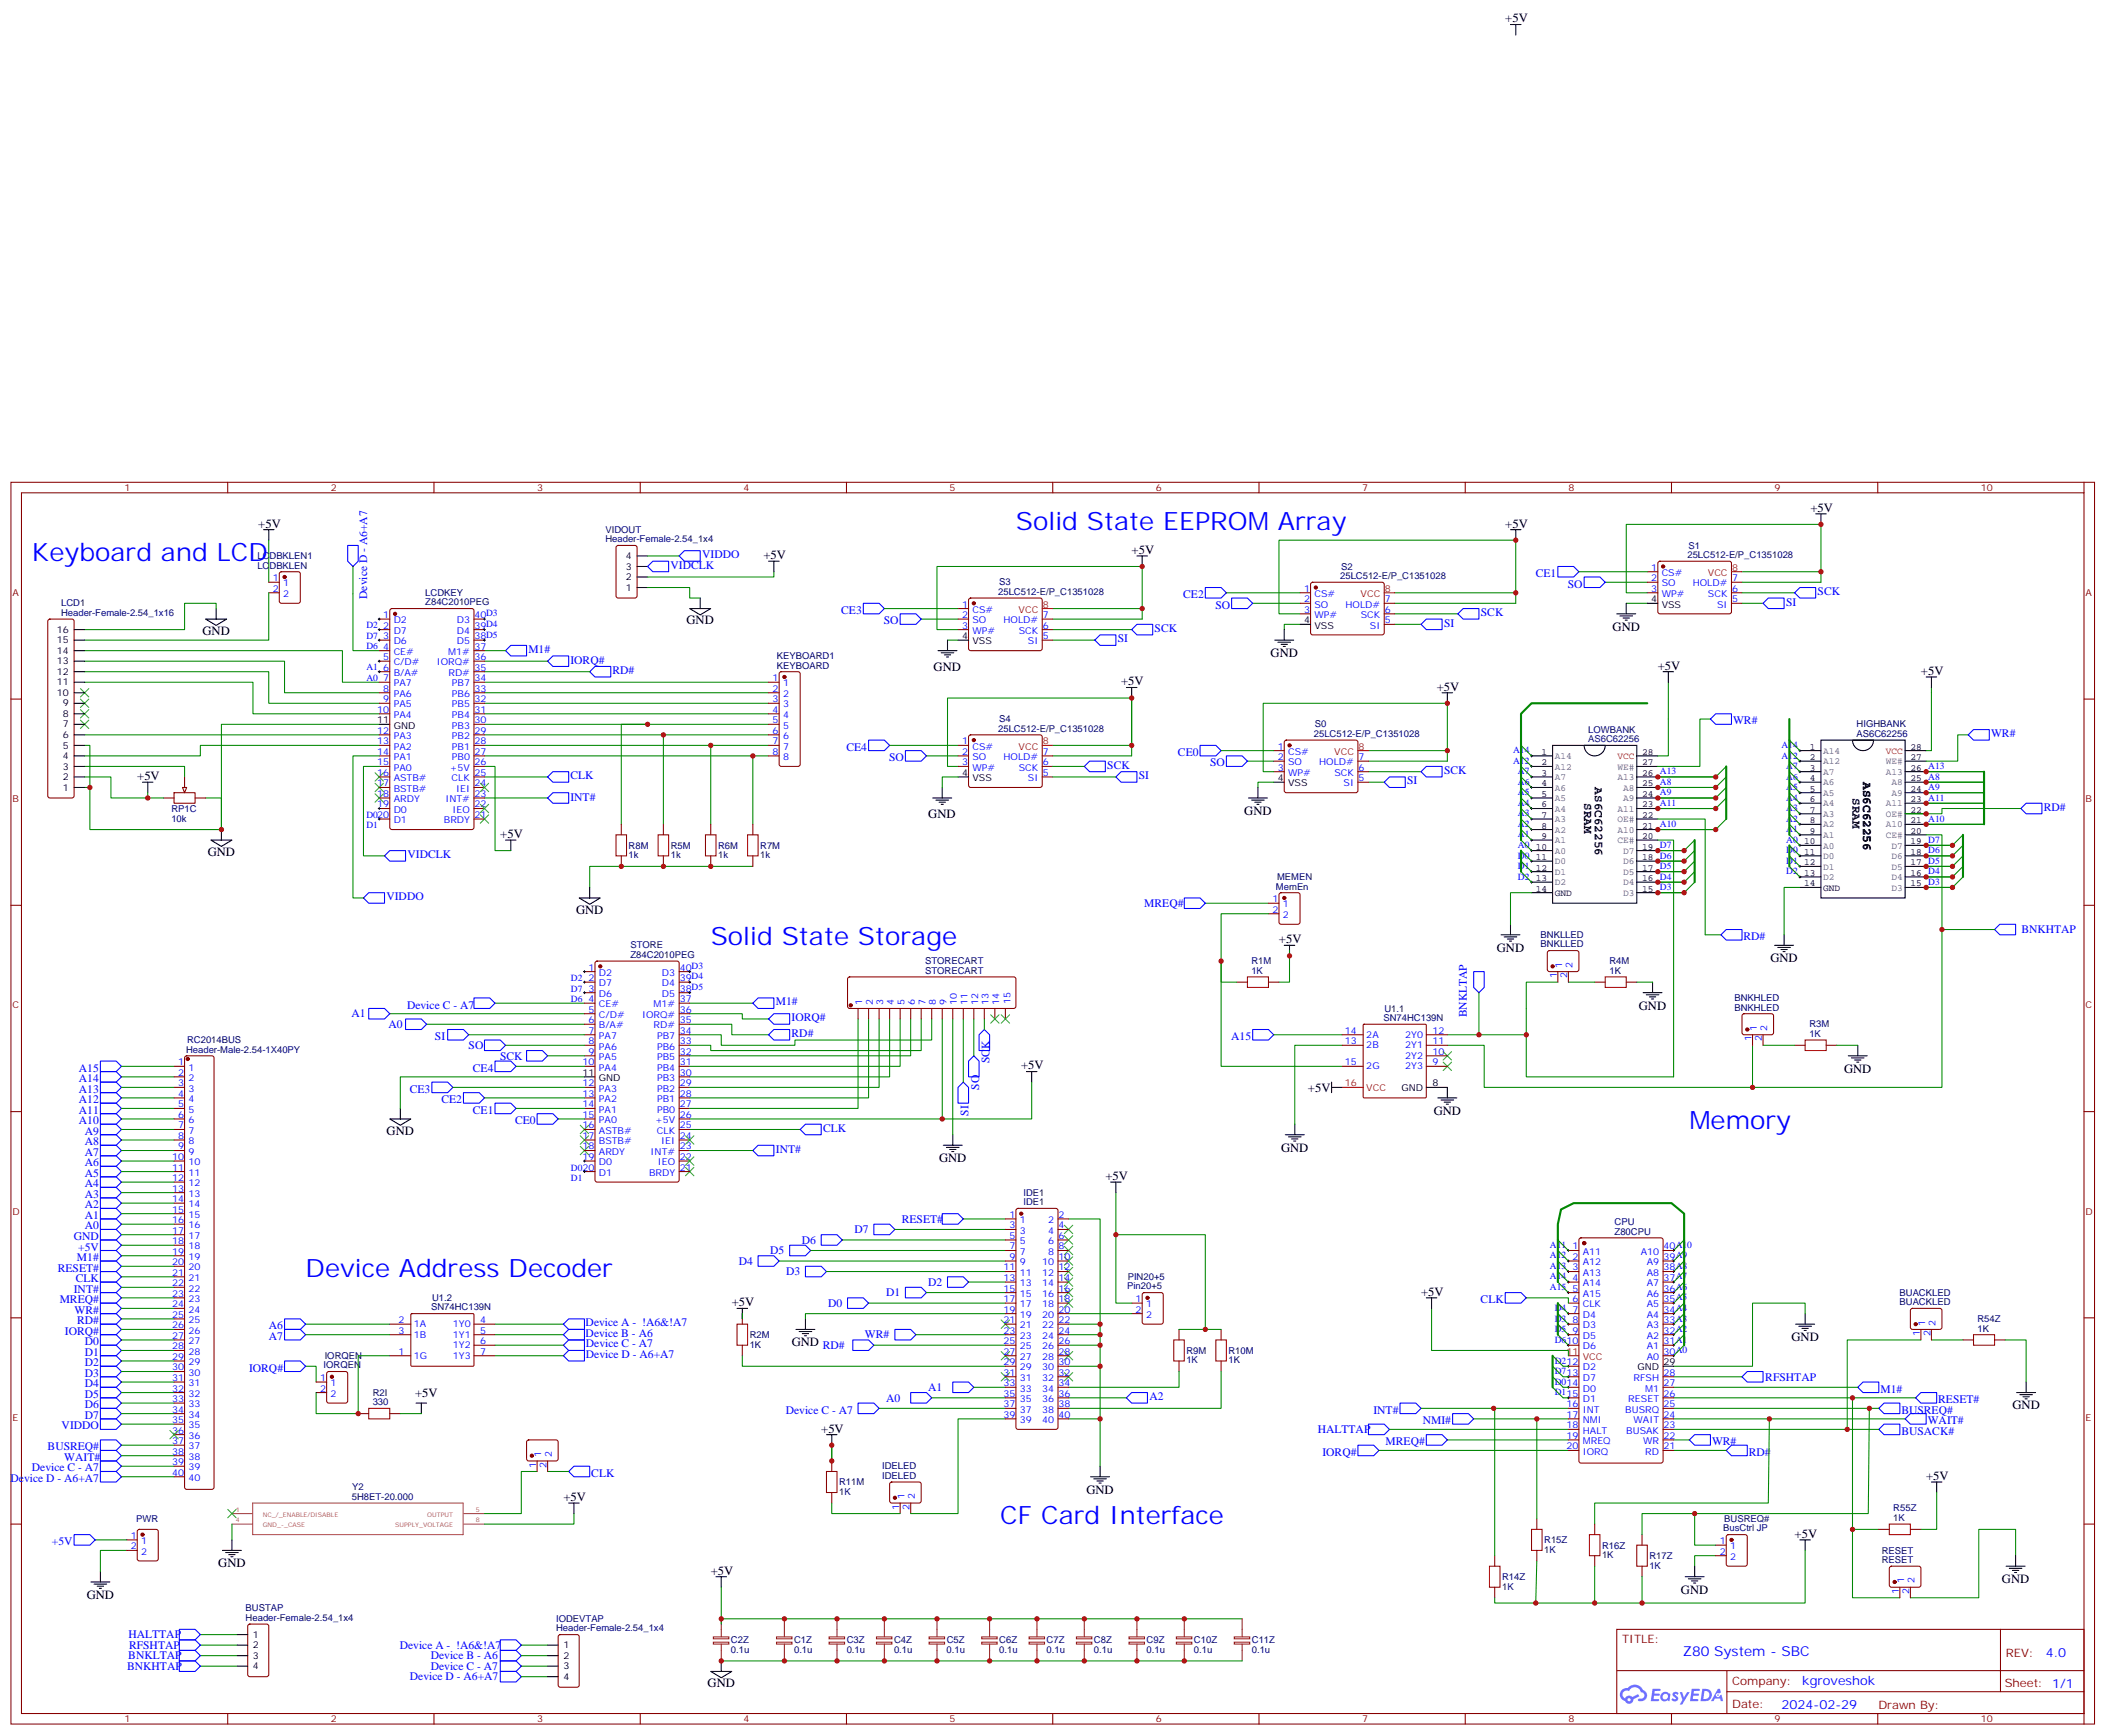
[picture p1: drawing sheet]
<svg xmlns="http://www.w3.org/2000/svg" width="706mm" height="582mm" viewBox="0 0 706 582" stroke-linecap="round" stroke-linejoin="round" font-family="sans-serif">
<defs><g id="words">
<g font-size="8.5" fill="#00f">
<text x="340.6" y="177.6">Solid State EEPROM Array</text>
<text x="10.7" y="188.1">Keyboard and LCD</text>
<text x="238.3" y="316.9">Solid State Storage</text>
<text x="566.3" y="378.6">Memory</text>
<text x="102.4" y="428">Device Address Decoder</text>
<text x="335.3" y="510.9">CF Card Interface</text>
</g>
<text font-size="4.6" fill="#00f" x="564.1" y="555.2">Z80 System - SBC</text>
<g font-size="4.2">
<text x="504.6" y="7.5">+5V</text>
<text x="606.9" y="171.6">+5V</text>
<text x="86.6" y="176.8">+5V</text>
<text x="504.6" y="176.8">+5V</text>
<text x="379.4" y="185.7">+5V</text>
<text x="255.9" y="187.4">+5V</text>
<text x="230.2" y="209.3">GND</text>
<text x="67.9" y="212.8">GND</text>
<text x="540.6" y="211.4">GND</text>
<text x="425.9" y="220.2">GND</text>
<text x="313" y="224.8">GND</text>
<text x="555.8" y="224.5">+5V</text>
<text x="644" y="226.2">+5V</text>
<text x="375.8" y="229.8">+5V</text>
<text x="481.7" y="231.5">+5V</text>
<text x="46" y="261.5">+5V</text>
<text x="534.6" y="264" transform="rotate(90 534.6 264)">AS6C62256</text>
<text x="624.6" y="262.2" transform="rotate(90 624.6 262.2)">AS6C62256</text>
<text x="531.1" y="269.3" transform="rotate(90 531.1 269.3)">SRAM</text>
<text x="621" y="267.5" transform="rotate(90 621 267.5)">SRAM</text>
<text x="311.2" y="274.2">GND</text>
<text x="417.1" y="273.2">GND</text>
<text x="167.7" y="280.9">+5V</text>
<text x="69.6" y="286.9">GND</text>
<text x="193.1" y="306.3">GND</text>
<text x="428.8" y="316.2">+5V</text>
<text x="501.8" y="319">GND</text>
<text x="593.5" y="322.5">GND</text>
<text x="549.4" y="338.4">GND</text>
<text x="342.3" y="358.5">+5V</text>
<text x="618.2" y="359.6">GND</text>
<text x="438.5" y="366">+5V</text>
<text x="480.6" y="373.7">GND</text>
<text x="129.6" y="380.4">GND</text>
<text x="314.8" y="389.6">GND</text>
<text x="429.5" y="386">GND</text>
<text x="370.6" y="395.6">+5V</text>
<text x="245.3" y="437.9">+5V</text>
<text x="476.4" y="434.4">+5V</text>
<text x="600.6" y="449.5">GND</text>
<text x="265.4" y="451.3">GND RD#</text>
<text x="139.1" y="468.3">+5V</text>
<text x="674.7" y="472.5">GND</text>
<text x="275.3" y="480.2">+5V</text>
<text x="645.7" y="496.1">+5V</text>
<text x="188.9" y="503.2">+5V</text>
<text x="364.2" y="500.7">GND</text>
<text x="601.6" y="515.5">+5V</text>
<text x="73.2" y="525.4">GND</text>
<text x="238.3" y="527.9">+5V</text>
<text x="671.1" y="530.7">GND</text>
<text x="29.1" y="536">GND</text>
<text x="563.5" y="534.2">GND</text>
<text x="237.2" y="565.6">GND</text>
</g>
<g font-size="4.2" fill="#00f">
<text x="685.8" y="555.5">4.0</text>
<text x="604.2" y="565">kgroveshok</text>
<text x="597.3" y="572.8">2024-02-29</text>
</g>
<g font-size="3.9" fill="#00f">
<text x="224.8" y="190.6">VIDCLK</text>
<text x="235.4" y="187.1">VIDDO</text>
<text x="514.9" y="193.4">CE1</text>
<text x="525.6" y="197">SO</text>
<text x="123.1" y="200.8" transform="rotate(-90 123.1 200.8)">Device D - A6+A7</text>
<text x="396.7" y="200.5">CE2</text>
<text x="598.8" y="203">SI</text>
<text x="609.3" y="199.5">SCK</text>
<text x="282" y="205.8">CE3</text>
<text x="296.3" y="209.3">SO</text>
<text x="407.4" y="204">SO</text>
<text x="496.5" y="206.5">SCK</text>
<text x="374.7" y="215.4">SI</text>
<text x="387.1" y="211.8">SCK</text>
<text x="484.1" y="210.1">SI</text>
<text x="177.1" y="219">M1#</text>
<text x="191.2" y="222.5">IORQ#</text>
<text x="205.3" y="226">RD#</text>
<text x="581" y="242.8">WR#</text>
<text x="283.8" y="251.6">CE4</text>
<text x="667.5" y="247.2">WR#</text>
<text x="298.1" y="255.2">SO</text>
<text x="371.2" y="257.7">SCK</text>
<text x="394.9" y="253.4">CE0</text>
<text x="405.7" y="256.9">SO</text>
<text x="191.2" y="261.3">CLK</text>
<text x="381.8" y="261.2">SI</text>
<text x="471.8" y="263">SI</text>
<text x="484.1" y="259.5">SCK</text>
<text x="191.2" y="268.4">INT#</text>
<text x="685.1" y="271.9">RD#</text>
<text x="136.6" y="287.6">VIDCLK</text>
<text x="129.6" y="301.7">VIDDO</text>
<text x="383.6" y="304.1">MREQ#</text>
<text x="584.5" y="315.1">RD#</text>
<text x="677.6" y="312.8">BNKHTAP</text>
<text x="117.8" y="341.1">A1</text>
<text x="136.5" y="338.1">Device C - A7</text>
<text x="260.1" y="337">M1#</text>
<text x="491.8" y="341.1" transform="rotate(-90 491.8 341.1)">BNKLTAP</text>
<text x="130.2" y="344.6">A0</text>
<text x="265.4" y="342.3">IORQ#</text>
<text x="265.4" y="347.6">RD#</text>
<text x="145.8" y="348.6">SI</text>
<text x="157.1" y="351.7">SO</text>
<text x="412.7" y="348.7">A15</text>
<text x="26.5" y="359.2">A15</text>
<text x="158.5" y="359.2">CE4</text>
<text x="167.7" y="355.2">SCK</text>
<text x="331.8" y="356.4" transform="rotate(-90 331.8 356.4)">SCK</text>
<text x="26.5" y="362.8">A14</text>
<text x="328.2" y="365.3" transform="rotate(-90 328.2 365.3)">SO</text>
<text x="26.5" y="366.3">A13</text>
<text x="26.5" y="369.8">A12</text>
<text x="137.4" y="366.3">CE3</text>
<text x="148" y="369.8">CE2</text>
<text x="26.5" y="373.3">A11</text>
<text x="26.5" y="376.9">A10</text>
<text x="158.5" y="373.3">CE1</text>
<text x="172.7" y="376.9">CE0</text>
<text x="324.7" y="374.1" transform="rotate(-90 324.7 374.1)">SI</text>
<text x="28.4" y="380.4">A9</text>
<text x="28.4" y="383.9">A8</text>
<text x="276" y="379.3">CLK</text>
<text x="28.4" y="387.5">A7</text>
<text x="260.1" y="386.4">INT#</text>
<text x="28.4" y="391">A6</text>
<text x="28.4" y="394.5">A5</text>
<text x="28.4" y="398">A4</text>
<text x="28.4" y="401.6">A3</text>
<text x="28.4" y="405.1">A2</text>
<text x="28.4" y="408.6">A1</text>
<text x="28.4" y="412.2">A0</text>
<text x="286.4" y="413.4">D7</text>
<text x="302.3" y="409.9">RESET#</text>
<text x="24.7" y="415.7">GND</text>
<text x="26.2" y="419.2">+5V</text>
<text x="268.8" y="416.9">D6</text>
<text x="25.8" y="422.7">M1#</text>
<text x="247.6" y="424">D4</text>
<text x="258.2" y="420.4">D5</text>
<text x="19.4" y="426.3">RESET#</text>
<text x="25.4" y="429.8">CLK</text>
<text x="263.5" y="427.5">D3</text>
<text x="311.1" y="431">D2</text>
<text x="20" y="436.8">MREQ#</text>
<text x="24.7" y="433.3">INT#</text>
<text x="297" y="434.6">D1</text>
<text x="496.4" y="436.8">CLK</text>
<text x="25" y="440.4">WR#</text>
<text x="25.8" y="443.9">RD#</text>
<text x="277.6" y="438.1">D0</text>
<text x="21.8" y="447.4">IORQ#</text>
<text x="90.1" y="445.7">A6</text>
<text x="90.1" y="449.2">A7</text>
<text x="196.3" y="448.2">Device B - A6</text>
<text x="196.3" y="444.7">Device A - !A6&amp;!A7</text>
<text x="290" y="448.7">WR#</text>
<text x="28.4" y="451">D0</text>
<text x="28.4" y="454.5">D1</text>
<text x="196.4" y="455.2">Device D - A6+A7</text>
<text x="196.4" y="451.7">Device C - A7</text>
<text x="28.4" y="458">D2</text>
<text x="28.4" y="461.5">D3</text>
<text x="83.5" y="459.8">IORQ#</text>
<text x="28.4" y="465.1">D4</text>
<text x="311.1" y="466.3">A1</text>
<text x="591.8" y="462.8">RFSHTAP</text>
<text x="630.4" y="466.8">M1#</text>
<text x="28.4" y="468.6">D5</text>
<text x="28.4" y="472.1">D6</text>
<text x="263.4" y="473.9">Device C - A7</text>
<text x="297" y="469.8">A0</text>
<text x="385.3" y="469.3">A2</text>
<text x="460.4" y="473.9">INT#</text>
<text x="637.4" y="473.9">BUSREQ#</text>
<text x="649.8" y="470.4">RESET#</text>
<text x="20.7" y="479.2">VIDDO</text>
<text x="28.4" y="475.7">D7</text>
<text x="477" y="477.4">NMI#</text>
<text x="646.3" y="477.4">WAIT#</text>
<text x="441.8" y="480.5">HALTTAP</text>
<text x="464.5" y="484.5">MREQ#</text>
<text x="573.9" y="484.5">WR#</text>
<text x="637.4" y="480.9">BUSACK#</text>
<text x="16" y="486.2">BUSREQ#</text>
<text x="21.6" y="489.8">WAIT#</text>
<text x="443.3" y="488">IORQ#</text>
<text x="586.3" y="488">RD#</text>
<text x="3.6" y="496.8">Device D - A6+A7</text>
<text x="10.7" y="493.3">Device C - A7</text>
<text x="198.2" y="495.1">CLK</text>
<text x="17.4" y="518">+5V</text>
<text x="43" y="549.2">HALTTAP</text>
<text x="43" y="556.3">BNKLTAP</text>
<text x="43.3" y="552.7">RFSHTAP</text>
<text x="134" y="552.7">Device A - !A6&amp;!A7</text>
<text x="144.4" y="556.3">Device B - A6</text>
<text x="42.6" y="559.8">BNKHTAP</text>
<text x="137.4" y="563.3">Device D - A6+A7</text>
<text x="144.4" y="559.8">Device C - A7</text>
</g>
<g font-size="3.9" fill="#800">
<text x="543.8" y="550.8">TITLE:</text>
<text x="672.4" y="555.5">REV:</text>
<text x="580.7" y="565">Company:</text>
<text x="672" y="565.6">Sheet: 1/1</text>
<text x="580.7" y="572.7">Date:</text>
<text x="629.7" y="572.8">Drawn By:</text>
</g>
<g font-size="3.2" fill="#800">
<text x="41.8" y="164.7">1</text>
<text x="110.9" y="164.7">2</text>
<text x="180.1" y="164.7">3</text>
<text x="249.2" y="164.7">4</text>
<text x="318.3" y="164.7">5</text>
<text x="387.5" y="164.7">6</text>
<text x="456.6" y="164.7">7</text>
<text x="525.8" y="164.7">8</text>
<text x="594.9" y="164.7">9</text>
<text x="664.1" y="164.7">10</text>
<text x="4.2" y="199.8">A</text>
<text x="699.2" y="199.8">A</text>
<text x="4.2" y="268.9">B</text>
<text x="699.2" y="268.9">B</text>
<text x="4.2" y="338.1">C</text>
<text x="699.2" y="338.1">C</text>
<text x="4.2" y="407.2">D</text>
<text x="699.2" y="407.2">D</text>
<text x="4.2" y="476.4">E</text>
<text x="699.2" y="476.4">E</text>
<text x="41.8" y="577.4">1</text>
<text x="110.9" y="577.4">2</text>
<text x="180.1" y="577.4">3</text>
<text x="249.2" y="577.4">4</text>
<text x="318.3" y="577.4">5</text>
<text x="387.5" y="577.4">6</text>
<text x="456.6" y="577.4">7</text>
<text x="525.8" y="577.4">8</text>
<text x="594.9" y="577.4">9</text>
<text x="664.1" y="577.4">10</text>
</g>
<g font-size="3.2" fill="#000080">
<text x="203" y="178.6">VIDOUT</text>
<text x="203" y="181.8">Header-Female-2.54_1x4</text>
<text x="566" y="183.9">S1</text>
<text x="86.3" y="190.6">LCDBKLEN</text>
<text x="86.3" y="187.4">LCDBKLEN1</text>
<text x="449.6" y="191">S2</text>
<text x="565.7" y="187.1">25LC512-E/P_C1351028</text>
<text x="335" y="196.3">S3</text>
<text x="449.3" y="194.1">25LC512-E/P_C1351028</text>
<text x="20.5" y="203.3">LCD1</text>
<text x="142.6" y="203">Z84C2010PEG</text>
<text x="142.6" y="199.7">LCDKEY</text>
<text x="334.6" y="199.4">25LC512-E/P_C1351028</text>
<text x="20.5" y="206.5">Header-Female-2.54_1x16</text>
<text x="260.4" y="220.9">KEYBOARD1</text>
<text x="260.4" y="224.1">KEYBOARD</text>
<text x="334.6" y="245.3">25LC512-E/P_C1351028</text>
<text x="335" y="242.1">S4</text>
<text x="440.8" y="243.9">S0</text>
<text x="532.4" y="245.6">LOWBANK</text>
<text x="622.4" y="243.9">HIGHBANK</text>
<text x="440.5" y="247.1">25LC512-E/P_C1351028</text>
<text x="532.4" y="248.8">AS6C62256</text>
<text x="622.4" y="247.1">AS6C62256</text>
<text x="57.4" y="275.4">10k</text>
<text x="57.4" y="272.3">RP1C</text>
<text x="210.7" y="287.7">1k</text>
<text x="210.8" y="284.5">R8M</text>
<text x="224.9" y="287.7">1k</text>
<text x="224.9" y="284.5">R5M</text>
<text x="240.7" y="287.7">1k</text>
<text x="240.7" y="284.5">R6M</text>
<text x="254.8" y="287.7">1k</text>
<text x="254.9" y="284.5">R7M</text>
<text x="427.8" y="298.2">MemEn</text>
<text x="428.1" y="295">MEMEN</text>
<text x="211.4" y="317.9">STORE</text>
<text x="516.5" y="314.4">BNKLLED</text>
<text x="516.5" y="317.6">BNKLLED</text>
<text x="211.4" y="321.1">Z84C2010PEG</text>
<text x="310.2" y="323.2">STORECART</text>
<text x="419.5" y="323.2">R1M</text>
<text x="539.5" y="323.2">R4M</text>
<text x="310.2" y="326.4">STORECART</text>
<text x="419.5" y="326.4">1K</text>
<text x="539.5" y="326.4">1K</text>
<text x="581.5" y="335.6">BNKHLED</text>
<text x="464.1" y="339.1">U1.1</text>
<text x="581.5" y="338.8">BNKHLED</text>
<text x="463.8" y="342.3">SN74HC139N</text>
<text x="606.6" y="347.6">1K</text>
<text x="606.6" y="344.4">R3M</text>
<text x="62.4" y="352.9">Header-Male-2.54-1X40PY</text>
<text x="62.7" y="349.7">RC2014BUS</text>
<text x="343.1" y="400.9">IDE1</text>
<text x="343.1" y="404">IDE1</text>
<text x="541.3" y="413.9">Z80CPU</text>
<text x="541.3" y="410.7">CPU</text>
<text x="378" y="429.1">PIN20+5</text>
<text x="144.9" y="436.1">U1.2</text>
<text x="377.9" y="432.3">Pin20+5</text>
<text x="636.8" y="437.6">BUACKLED</text>
<text x="636.8" y="434.3">BUACKLED</text>
<text x="144.5" y="439.3">SN74HC139N</text>
<text x="662.9" y="443.1">R54Z</text>
<text x="251.3" y="448.6">R2M</text>
<text x="662.9" y="446.4">1K</text>
<text x="108.8" y="455.5">IORQEN</text>
<text x="251.3" y="451.7">1K</text>
<text x="397.7" y="453.9">R9M</text>
<text x="411.8" y="453.9">R10M</text>
<text x="108.5" y="458.7">IORQEN</text>
<text x="397.7" y="457">1K</text>
<text x="411.8" y="457">1K</text>
<text x="124.9" y="467.8">R2I</text>
<text x="124.9" y="471.1">330</text>
<text x="281.3" y="498">R11M</text>
<text x="295.7" y="495.8">IDELED</text>
<text x="295.7" y="492.6">IDELED</text>
<text x="117.9" y="502.8">5H8ET-20.000</text>
<text x="118.1" y="499.6">Y2</text>
<text x="281.3" y="501.1">1K</text>
<text x="634.7" y="509.9">1K</text>
<text x="634.7" y="506.6">R55Z</text>
<text x="45.6" y="510.3">PWR</text>
<text x="577.7" y="513.4">BusCtrl JP</text>
<text x="578" y="510.2">BUSREQ#</text>
<text x="517.7" y="520.5">1K</text>
<text x="517.7" y="517.4">R15Z</text>
<text x="537.1" y="519.1">R16Z</text>
<text x="630.9" y="520.8">RESET</text>
<text x="537.1" y="522.3">1K</text>
<text x="552.9" y="525.8">1K</text>
<text x="552.9" y="522.7">R17Z</text>
<text x="630.9" y="524">RESET</text>
<text x="503.6" y="532.9">1K</text>
<text x="503.6" y="529.7">R14Z</text>
<text x="82.4" y="540.2">BUSTAP</text>
<text x="82.4" y="543.4">Header-Female-2.54_1x4</text>
<text x="186.4" y="543.7">IODEVTAP</text>
<text x="186.4" y="546.9">Header-Female-2.54_1x4</text>
<text x="245" y="550.9">C2Z</text>
<text x="266.2" y="550.9">C1Z</text>
<text x="283.8" y="550.9">C3Z</text>
<text x="299.7" y="550.9">C4Z</text>
<text x="317.4" y="550.9">C5Z</text>
<text x="335" y="550.9">C6Z</text>
<text x="350.9" y="550.9">C7Z</text>
<text x="366.8" y="550.9">C8Z</text>
<text x="384.4" y="550.9">C9Z</text>
<text x="400.3" y="550.9">C10Z</text>
<text x="419.7" y="550.9">C11Z</text>
<text x="245" y="554">0.1u</text>
<text x="266.2" y="554">0.1u</text>
<text x="283.8" y="554">0.1u</text>
<text x="299.7" y="554">0.1u</text>
<text x="317.4" y="554">0.1u</text>
<text x="335" y="554">0.1u</text>
<text x="350.9" y="554">0.1u</text>
<text x="366.7" y="554">0.1u</text>
<text x="384.4" y="554">0.1u</text>
<text x="400.3" y="554">0.1u</text>
<text x="419.7" y="554">0.1u</text>
</g>
<g font-size="3.2">
<text x="209.8" y="191">3</text>
<text x="209.8" y="187.4">4</text>
<text x="209.8" y="194.5">2</text>
<text x="209.8" y="198">1</text>
<text x="553.6" y="201.9">4</text>
<text x="557.1" y="203.7">VSS</text>
<text x="437.2" y="209">4</text>
<text x="19" y="215.7">15</text>
<text x="19" y="212.1">16</text>
<text x="322.5" y="214.2">4</text>
<text x="440.7" y="210.7">VSS</text>
<text x="19" y="219.2">14</text>
<text x="326" y="216">VSS</text>
<text x="19" y="226.2">12</text>
<text x="19" y="222.7">13</text>
<text x="19" y="233.3">10</text>
<text x="19" y="229.8">11</text>
<text x="21.1" y="236.8">9</text>
<text x="21.1" y="243.9">7</text>
<text x="21.1" y="240.3">8</text>
<text x="126.5" y="242.5">11</text>
<text x="132" y="244.2">GND</text>
<text x="21.1" y="250.9">5</text>
<text x="21.1" y="247.4">6</text>
<text x="606.8" y="251.3">1</text>
<text x="640.4" y="251.3">28</text>
<text x="21.1" y="258">3</text>
<text x="21.1" y="254.5">4</text>
<text x="516.8" y="253">1</text>
<text x="516.8" y="256.6">2</text>
<text x="550.5" y="253">28</text>
<text x="550.5" y="256.6">27</text>
<text x="606.8" y="254.8">2</text>
<text x="640.4" y="254.8">27</text>
<text x="21.1" y="261.5">2</text>
<text x="322.5" y="260.1">4</text>
<text x="326" y="261.9">VSS</text>
<text x="428.3" y="261.9">4</text>
<text x="431.8" y="263.6">VSS</text>
<text x="516.8" y="260.1">3</text>
<text x="516.8" y="263.6">4</text>
<text x="550.5" y="260.1">26 A13</text>
<text x="550.5" y="263.6">25 A8</text>
<text x="606.8" y="258.3">3</text>
<text x="606.8" y="261.9">4</text>
<text x="640.4" y="258.3">26 A13</text>
<text x="640.4" y="261.9">25 A8</text>
<text x="21.1" y="265">1</text>
<text x="516.8" y="267.2">5</text>
<text x="550.5" y="267.2">24 A9</text>
<text x="606.8" y="265.4">5</text>
<text x="606.8" y="268.9">6</text>
<text x="640.4" y="265.4">24 A9</text>
<text x="640.4" y="268.9">23 A11</text>
<text x="516.8" y="270.7">6</text>
<text x="516.8" y="274.2">7</text>
<text x="550.5" y="270.7">23 A11</text>
<text x="550.5" y="274.2">22</text>
<text x="606.8" y="272.5">7</text>
<text x="606.8" y="276">8</text>
<text x="640.4" y="272.5">22</text>
<text x="640.4" y="276">21 A10</text>
<text x="516.8" y="277.7">8</text>
<text x="516.8" y="281.3">9</text>
<text x="550.5" y="281.3">20</text>
<text x="550.5" y="277.7">21 A10</text>
<text x="606.8" y="279.5">9</text>
<text x="640.4" y="279.5">20</text>
<text x="514.9" y="284.8">10</text>
<text x="550.5" y="284.8">19 D7</text>
<text x="604.9" y="283">10</text>
<text x="604.9" y="286.6">11</text>
<text x="640.4" y="286.6">18 D6</text>
<text x="640.4" y="283">19 D7</text>
<text x="514.9" y="288.3">11</text>
<text x="514.9" y="291.9">12</text>
<text x="550.5" y="291.9">17 D5</text>
<text x="550.5" y="288.3">18 D6</text>
<text x="604.9" y="290.1">12</text>
<text x="604.9" y="293.6">13</text>
<text x="640.4" y="293.6">16 D4</text>
<text x="640.4" y="290.1">17 D5</text>
<text x="514.9" y="295.4">13</text>
<text x="514.9" y="298.9">14</text>
<text x="550.5" y="298.9">15 D3</text>
<text x="550.5" y="295.4">16 D4</text>
<text x="604.9" y="297.1">14</text>
<text x="611.2" y="298.6">GND</text>
<text x="640.4" y="297.1">15 D3</text>
<text x="521.2" y="300.3">GND</text>
<text x="195.3" y="360.6">11</text>
<text x="200.8" y="362.4">GND</text>
<text x="469.8" y="365.6">GND</text>
<text x="480.3" y="364.2">8</text>
<text x="548.9" y="459.4">GND</text>
<text x="557.7" y="457.7">29</text>
<text x="84.8" y="549">1</text>
<text x="84.8" y="552.6">2</text>
<text x="84.8" y="556.1">3</text>
<text x="188.9" y="552.6">1</text>
<text x="188.9" y="556.1">2</text>
<text x="84.8" y="559.6">4</text>
<text x="188.9" y="559.6">3</text>
<text x="188.9" y="563.1">4</text>
</g>
<g font-size="3.2" fill="#00f">
<text x="553.6" y="191.3">1</text>
<text x="91.4" y="194.8">1</text>
<text x="94.9" y="196.6">1</text>
<text x="553.6" y="194.8">2</text>
<text x="557.1" y="193.1">CS#</text>
<text x="557.1" y="196.6">SO</text>
<text x="567.5" y="196.6">HOLD#</text>
<text x="580.6" y="194.8">7</text>
<text x="91.4" y="198.4">2</text>
<text x="94.9" y="200.1">2</text>
<text x="322.5" y="203.7">1</text>
<text x="437.2" y="198.4">1</text>
<text x="437.2" y="201.9">2</text>
<text x="440.7" y="200.1">CS#</text>
<text x="440.7" y="203.7">SO</text>
<text x="451" y="203.7">HOLD#</text>
<text x="464.2" y="201.9">7</text>
<text x="553.6" y="198.4">3</text>
<text x="557.1" y="200.1">WP#</text>
<text x="572.6" y="200.1">SCK</text>
<text x="575.7" y="203.7">SI</text>
<text x="580.6" y="201.9">5</text>
<text x="580.6" y="198.4">6</text>
<text x="128.5" y="207.2">1</text>
<text x="132" y="209">D2</text>
<text x="153.1" y="209">D3</text>
<text x="159.1" y="207.2">40D3</text>
<text x="322.5" y="207.2">2</text>
<text x="326" y="205.4">CS#</text>
<text x="326" y="209">SO</text>
<text x="336.4" y="209">HOLD#</text>
<text x="349.6" y="207.2">7</text>
<text x="437.2" y="205.4">3</text>
<text x="440.7" y="207.2">WP#</text>
<text x="456.2" y="207.2">SCK</text>
<text x="464.2" y="209">5</text>
<text x="464.2" y="205.4">6</text>
<text x="122.8" y="210.6">D2</text>
<text x="122.8" y="214.2">D7</text>
<text x="128.5" y="214.2">3</text>
<text x="128.5" y="210.7">2</text>
<text x="132" y="212.5">D7</text>
<text x="153.1" y="212.5">D4</text>
<text x="159.1" y="210.7">39D4</text>
<text x="159.1" y="214.2">38D5</text>
<text x="322.5" y="210.7">3</text>
<text x="326" y="212.5">WP#</text>
<text x="341.5" y="212.5">SCK</text>
<text x="349.6" y="214.2">5</text>
<text x="349.6" y="210.7">6</text>
<text x="459.2" y="210.7">SI</text>
<text x="122.8" y="217.7">D6</text>
<text x="128.5" y="221.3">5</text>
<text x="128.5" y="217.8">4</text>
<text x="132" y="219.5">CE#</text>
<text x="132" y="216">D6</text>
<text x="150.3" y="219.5">M1#</text>
<text x="153.1" y="216">D5</text>
<text x="159.1" y="217.8">37</text>
<text x="159.1" y="221.3">36</text>
<text x="344.6" y="216">SI</text>
<text x="122.8" y="224.7">A1</text>
<text x="128.5" y="224.8">6</text>
<text x="132" y="226.6">B/A#</text>
<text x="132" y="223.1">C/D#</text>
<text x="146.5" y="223.1">IORQ#</text>
<text x="150.3" y="226.6">RD#</text>
<text x="159.1" y="224.8">35</text>
<text x="122.8" y="228.3">A0</text>
<text x="128.5" y="231.9">8</text>
<text x="128.5" y="228.4">7</text>
<text x="132" y="233.6">PA6</text>
<text x="132" y="230.1">PA7</text>
<text x="151.5" y="230.1">PB7</text>
<text x="151.5" y="233.6">PB6</text>
<text x="159.1" y="228.4">34</text>
<text x="159.1" y="231.9">33</text>
<text x="259" y="228.4">1</text>
<text x="259" y="231.9">2</text>
<text x="262.5" y="230.1">1</text>
<text x="262.5" y="233.6">2</text>
<text x="126.5" y="238.9">10</text>
<text x="128.5" y="235.4">9</text>
<text x="132" y="237.2">PA5</text>
<text x="151.5" y="237.2">PB5</text>
<text x="159.1" y="235.4">32</text>
<text x="159.1" y="238.9">31</text>
<text x="259" y="235.4">3</text>
<text x="259" y="238.9">4</text>
<text x="262.5" y="237.2">3</text>
<text x="126.5" y="246">12</text>
<text x="132" y="240.7">PA4</text>
<text x="151.5" y="240.7">PB4</text>
<text x="151.5" y="244.2">PB3</text>
<text x="159.1" y="242.5">30</text>
<text x="159.1" y="246">29</text>
<text x="259" y="242.5">5</text>
<text x="259" y="246">6</text>
<text x="262.5" y="240.7">4</text>
<text x="262.5" y="244.2">5</text>
<text x="126.5" y="249.5">13</text>
<text x="132" y="251.3">PA2</text>
<text x="132" y="247.8">PA3</text>
<text x="151.5" y="247.8">PB2</text>
<text x="151.5" y="251.3">PB1</text>
<text x="159.1" y="249.5">28</text>
<text x="259" y="249.5">7</text>
<text x="262.5" y="247.8">6</text>
<text x="262.5" y="251.3">7</text>
<text x="322.5" y="249.5">1</text>
<text x="326" y="251.3">CS#</text>
<text x="428.3" y="251.3">1</text>
<text x="597.2" y="250.8">A14</text>
<text x="126.5" y="256.6">15</text>
<text x="126.5" y="253">14</text>
<text x="132" y="254.8">PA1</text>
<text x="151.5" y="254.8">PB0</text>
<text x="159.1" y="253">27</text>
<text x="159.1" y="256.6">26</text>
<text x="259" y="253">8</text>
<text x="262.5" y="254.8">8</text>
<text x="322.5" y="253">2</text>
<text x="322.5" y="256.6">3</text>
<text x="326" y="254.8">SO</text>
<text x="336.4" y="254.8">HOLD#</text>
<text x="349.6" y="256.6">6</text>
<text x="349.6" y="253">7</text>
<text x="428.3" y="254.8">2</text>
<text x="431.8" y="253">CS#</text>
<text x="431.8" y="256.6">SO</text>
<text x="442.2" y="256.6">HOLD#</text>
<text x="455.4" y="254.8">7</text>
<text x="507.3" y="256">A12</text>
<text x="507.3" y="252.5">A14</text>
<text x="597.2" y="254.3">A12</text>
<text x="598.8" y="257.8">A7</text>
<text x="126.5" y="263.6">17</text>
<text x="126.5" y="260.1">16</text>
<text x="132" y="261.9">ASTB#</text>
<text x="132" y="258.3">PA0</text>
<text x="150.8" y="258.3">+5V</text>
<text x="151.4" y="261.9">CLK</text>
<text x="159.1" y="260.1">25</text>
<text x="159.1" y="263.6">24</text>
<text x="326" y="258.3">WP#</text>
<text x="341.5" y="258.3">SCK</text>
<text x="344.6" y="261.9">SI</text>
<text x="349.6" y="260.1">5</text>
<text x="428.3" y="258.3">3</text>
<text x="431.8" y="260.1">WP#</text>
<text x="447.3" y="260.1">SCK</text>
<text x="450.4" y="263.6">SI</text>
<text x="455.4" y="261.9">5</text>
<text x="455.4" y="258.3">6</text>
<text x="508.9" y="263.1">A6</text>
<text x="508.9" y="259.6">A7</text>
<text x="598.8" y="261.3">A6</text>
<text x="126.5" y="267.2">18</text>
<text x="132" y="268.9">ARDY</text>
<text x="132" y="265.4">BSTB#</text>
<text x="149.3" y="268.9">INT#</text>
<text x="152.9" y="265.4">IEI</text>
<text x="159.1" y="267.2">23</text>
<text x="508.9" y="266.6">A5</text>
<text x="598.8" y="268.4">A4</text>
<text x="598.8" y="264.9">A5</text>
<text x="122.8" y="274.1">D020</text>
<text x="126.5" y="270.7">19</text>
<text x="132" y="276">D1</text>
<text x="132" y="272.5">D0</text>
<text x="148.8" y="276">BRDY</text>
<text x="151.7" y="272.5">IEO</text>
<text x="159.1" y="270.7">22</text>
<text x="159.1" y="274.2">21</text>
<text x="508.9" y="273.7">A3</text>
<text x="508.9" y="270.2">A4</text>
<text x="598.8" y="275.4">A2</text>
<text x="598.8" y="271.9">A3</text>
<text x="122.8" y="277.7">D1</text>
<text x="508.9" y="280.7">A1</text>
<text x="508.9" y="277.2">A2</text>
<text x="598.8" y="279">A1</text>
<text x="508.9" y="284.3">A0</text>
<text x="508.9" y="287.8">D0</text>
<text x="598.8" y="282.5">A0</text>
<text x="598.8" y="286">D0</text>
<text x="508.9" y="291.3">D1</text>
<text x="598.8" y="289.6">D1</text>
<text x="598.8" y="293.1">D2</text>
<text x="508.9" y="294.9">D2</text>
<text x="426.6" y="302.4">1</text>
<text x="426.6" y="306">2</text>
<text x="430.1" y="304.2">1</text>
<text x="430.1" y="307.7">2</text>
<text x="191.4" y="328.9">D2</text>
<text x="197.3" y="328.9">2</text>
<text x="197.3" y="325.4">1</text>
<text x="200.8" y="327.1">D2</text>
<text x="221.9" y="327.1">D3</text>
<text x="227.9" y="325.4">40D3</text>
<text x="227.9" y="328.9">39D4</text>
<text x="521.9" y="327.9" transform="rotate(-90 521.9 327.9)">1</text>
<text x="523.7" y="324.4" transform="rotate(-90 523.7 324.4)">1</text>
<text x="525.4" y="327.9" transform="rotate(-90 525.4 327.9)">2</text>
<text x="527.2" y="324.4" transform="rotate(-90 527.2 324.4)">2</text>
<text x="191.4" y="335.9">D6</text>
<text x="191.4" y="332.4">D7</text>
<text x="197.3" y="336">4</text>
<text x="197.3" y="332.4">3</text>
<text x="200.8" y="334.2">D6</text>
<text x="200.8" y="330.7">D7</text>
<text x="221.9" y="330.7">D4</text>
<text x="221.9" y="334.2">D5</text>
<text x="227.9" y="332.4">38D5</text>
<text x="227.9" y="336">37</text>
<text x="197.3" y="339.5">5</text>
<text x="200.8" y="341.2">C/D#</text>
<text x="200.8" y="337.7">CE#</text>
<text x="215.2" y="341.2">IORQ#</text>
<text x="219.1" y="337.7">M1#</text>
<text x="227.9" y="339.5">36</text>
<text x="289.1" y="336.8" transform="rotate(-90 289.1 336.8)">1</text>
<text x="292.6" y="336.8" transform="rotate(-90 292.6 336.8)">2</text>
<text x="296.1" y="336.8" transform="rotate(-90 296.1 336.8)">3</text>
<text x="299.6" y="336.8" transform="rotate(-90 299.6 336.8)">4</text>
<text x="303.2" y="336.8" transform="rotate(-90 303.2 336.8)">5</text>
<text x="306.7" y="336.8" transform="rotate(-90 306.7 336.8)">6</text>
<text x="310.2" y="336.8" transform="rotate(-90 310.2 336.8)">7</text>
<text x="313.8" y="336.8" transform="rotate(-90 313.8 336.8)">8</text>
<text x="317.3" y="336.8" transform="rotate(-90 317.3 336.8)">9</text>
<text x="320.8" y="336.8" transform="rotate(-90 320.8 336.8)">10</text>
<text x="324.3" y="336.8" transform="rotate(-90 324.3 336.8)">11</text>
<text x="327.9" y="336.8" transform="rotate(-90 327.9 336.8)">12</text>
<text x="331.4" y="336.8" transform="rotate(-90 331.4 336.8)">13</text>
<text x="334.9" y="336.8" transform="rotate(-90 334.9 336.8)">14</text>
<text x="338.8" y="336.7" transform="rotate(-90 338.8 336.7)">15</text>
<text x="197.3" y="346.5">7</text>
<text x="197.3" y="343">6</text>
<text x="200.8" y="344.8">B/A#</text>
<text x="219.1" y="344.8">RD#</text>
<text x="227.9" y="343">35</text>
<text x="227.9" y="346.5">34</text>
<text x="450.8" y="346.5">14</text>
<text x="458" y="347.9">2A</text>
<text x="471.1" y="347.9">2Y0</text>
<text x="480.3" y="346.5">12</text>
<text x="588.9" y="345.6" transform="rotate(-90 588.9 345.6)">1</text>
<text x="592.5" y="345.6" transform="rotate(-90 592.5 345.6)">2</text>
<text x="197.3" y="353.6">9</text>
<text x="197.3" y="350.1">8</text>
<text x="200.8" y="351.8">PA6</text>
<text x="200.8" y="348.3">PA7</text>
<text x="220.3" y="348.3">PB7</text>
<text x="220.3" y="351.8">PB6</text>
<text x="227.9" y="350.1">33</text>
<text x="227.9" y="353.6">32</text>
<text x="450.8" y="350.1">13</text>
<text x="458" y="351.5">2B</text>
<text x="471.1" y="351.5">2Y1</text>
<text x="480.3" y="350.1">11</text>
<text x="480.3" y="353.6">10</text>
<text x="587.2" y="349.1" transform="rotate(-90 587.2 349.1)">1</text>
<text x="590.7" y="349.1" transform="rotate(-90 590.7 349.1)">2</text>
<text x="59.7" y="357.1">1</text>
<text x="63.2" y="358.9">1</text>
<text x="195.3" y="357.1">10</text>
<text x="200.8" y="358.9">PA4</text>
<text x="200.8" y="355.4">PA5</text>
<text x="220.3" y="355.4">PB5</text>
<text x="220.3" y="358.9">PB4</text>
<text x="227.9" y="357.1">31</text>
<text x="450.8" y="357.1">15</text>
<text x="458" y="358.5">2G</text>
<text x="471.1" y="355">2Y2</text>
<text x="471.1" y="358.5">2Y3</text>
<text x="480.3" y="357.1">9</text>
<text x="59.7" y="360.6">2</text>
<text x="59.7" y="364.2">3</text>
<text x="63.2" y="362.4">2</text>
<text x="63.2" y="365.9">3</text>
<text x="195.3" y="364.2">12</text>
<text x="200.8" y="365.9">PA3</text>
<text x="220.3" y="362.4">PB3</text>
<text x="220.3" y="365.9">PB2</text>
<text x="227.9" y="360.6">30</text>
<text x="227.9" y="364.2">29</text>
<text x="59.7" y="367.7">4</text>
<text x="59.7" y="371.2">5</text>
<text x="63.2" y="369.5">4</text>
<text x="195.3" y="371.2">14</text>
<text x="195.3" y="367.7">13</text>
<text x="200.8" y="369.5">PA2</text>
<text x="220.3" y="369.5">PB1</text>
<text x="227.9" y="367.7">28</text>
<text x="227.9" y="371.2">27</text>
<text x="59.7" y="374.8">6</text>
<text x="63.2" y="373">5</text>
<text x="63.2" y="376.5">6</text>
<text x="195.3" y="374.8">15</text>
<text x="200.8" y="376.5">PA0</text>
<text x="200.8" y="373">PA1</text>
<text x="219.6" y="376.5">+5V</text>
<text x="220.3" y="373">PB0</text>
<text x="227.9" y="374.8">26</text>
<text x="59.7" y="378.3">7</text>
<text x="59.7" y="381.8">8</text>
<text x="63.2" y="380">7</text>
<text x="63.2" y="383.6">8</text>
<text x="195.3" y="381.8">17</text>
<text x="195.3" y="378.3">16</text>
<text x="200.8" y="383.6">BSTB#</text>
<text x="200.8" y="380">ASTB#</text>
<text x="220.2" y="380">CLK</text>
<text x="221.7" y="383.6">IEI</text>
<text x="227.9" y="378.3">25</text>
<text x="227.9" y="381.8">24</text>
<text x="57.7" y="388.9">10</text>
<text x="59.7" y="385.3">9</text>
<text x="63.2" y="387.1">9</text>
<text x="195.3" y="388.9">19</text>
<text x="195.3" y="385.3">18</text>
<text x="200.8" y="387.1">ARDY</text>
<text x="218.1" y="387.1">INT#</text>
<text x="227.9" y="385.3">23</text>
<text x="227.9" y="388.9">22</text>
<text x="57.7" y="392.4">11</text>
<text x="57.7" y="395.9">12</text>
<text x="63.2" y="390.6">10</text>
<text x="63.2" y="394.2">11</text>
<text x="191.4" y="392.4">D020</text>
<text x="191.4" y="395.9">D1</text>
<text x="200.8" y="394.2">D1</text>
<text x="200.8" y="390.6">D0</text>
<text x="217.6" y="394.2">BRDY</text>
<text x="220.5" y="390.6">IEO</text>
<text x="227.9" y="392.4">21</text>
<text x="57.7" y="399.5">13</text>
<text x="63.2" y="397.7">12</text>
<text x="63.2" y="401.2">13</text>
<text x="57.7" y="403">14</text>
<text x="57.7" y="406.5">15</text>
<text x="63.2" y="404.7">14</text>
<text x="57.7" y="410">16</text>
<text x="57.7" y="413.6">17</text>
<text x="63.2" y="408.3">15</text>
<text x="63.2" y="411.8">16</text>
<text x="338.4" y="408.3">1</text>
<text x="338.4" y="411.8">3</text>
<text x="341.9" y="410">1</text>
<text x="341.9" y="413.6">3</text>
<text x="351.4" y="413.6">4</text>
<text x="351.4" y="410">2</text>
<text x="354.9" y="411.8">4</text>
<text x="354.9" y="408.3">2</text>
<text x="57.7" y="417.1">18</text>
<text x="63.2" y="415.3">17</text>
<text x="63.2" y="418.9">18</text>
<text x="338.4" y="415.3">5</text>
<text x="338.4" y="418.9">7</text>
<text x="341.9" y="417.1">5</text>
<text x="351.4" y="417.1">6</text>
<text x="354.9" y="418.9">8</text>
<text x="354.9" y="415.3">6</text>
<text x="519.6" y="418.3">A11</text>
<text x="527.1" y="418.9">1</text>
<text x="557.7" y="418.9">40A10</text>
<text x="57.7" y="420.6">19</text>
<text x="57.7" y="424.1">20</text>
<text x="63.2" y="422.4">19</text>
<text x="63.2" y="425.9">20</text>
<text x="336.4" y="425.9">11</text>
<text x="338.4" y="422.4">9</text>
<text x="341.9" y="420.6">7</text>
<text x="341.9" y="424.1">9</text>
<text x="349.3" y="424.1">10</text>
<text x="351.4" y="420.6">8</text>
<text x="354.9" y="425.9">12</text>
<text x="354.9" y="422.4">10</text>
<text x="519.6" y="421.9">A12</text>
<text x="519.6" y="425.4">A13</text>
<text x="527.1" y="422.4">2</text>
<text x="527.1" y="425.9">3</text>
<text x="530.6" y="420.6">A11</text>
<text x="530.6" y="424.1">A12</text>
<text x="550" y="420.6">A10</text>
<text x="552" y="424.1">A9</text>
<text x="557.7" y="425.9">38A8</text>
<text x="557.7" y="422.4">39A9</text>
<text x="57.7" y="427.7">21</text>
<text x="57.7" y="431.2">22</text>
<text x="63.2" y="429.4">21</text>
<text x="336.4" y="429.4">13</text>
<text x="341.9" y="427.7">11</text>
<text x="341.9" y="431.2">13</text>
<text x="349.3" y="431.2">14</text>
<text x="349.3" y="427.7">12</text>
<text x="354.9" y="429.4">14</text>
<text x="519.6" y="428.9">A14</text>
<text x="527.1" y="429.4">4</text>
<text x="530.6" y="427.7">A13</text>
<text x="530.6" y="431.2">A14</text>
<text x="552" y="431.2">A7</text>
<text x="552" y="427.7">A8</text>
<text x="557.7" y="429.4">37A7</text>
<text x="57.7" y="434.7">23</text>
<text x="63.2" y="433">22</text>
<text x="63.2" y="436.5">23</text>
<text x="336.4" y="433">15</text>
<text x="336.4" y="436.5">17</text>
<text x="341.9" y="434.7">15</text>
<text x="349.3" y="434.7">16</text>
<text x="354.9" y="436.5">18</text>
<text x="354.9" y="433">16</text>
<text x="380.7" y="436.5">1</text>
<text x="519.6" y="432.4">A15</text>
<text x="527.1" y="433">5</text>
<text x="527.1" y="436.5">6</text>
<text x="530.6" y="434.7">A15</text>
<text x="552" y="434.7">A6</text>
<text x="557.7" y="436.5">35A5</text>
<text x="557.7" y="433">36A6</text>
<text x="57.7" y="438.3">24</text>
<text x="57.7" y="441.8">25</text>
<text x="63.2" y="440">24</text>
<text x="63.2" y="443.5">25</text>
<text x="133.6" y="443.5">2</text>
<text x="161" y="443.5">4</text>
<text x="336.4" y="440">19</text>
<text x="336.4" y="443.5">21</text>
<text x="341.9" y="438.3">17</text>
<text x="341.9" y="441.8">19</text>
<text x="349.3" y="441.8">20</text>
<text x="349.3" y="438.3">18</text>
<text x="354.9" y="443.5">22</text>
<text x="354.9" y="440">20</text>
<text x="380.7" y="440">2</text>
<text x="384.2" y="438.3">1</text>
<text x="384.2" y="441.8">2</text>
<text x="521.2" y="443">D3</text>
<text x="521.2" y="439.5">D4</text>
<text x="527.1" y="440">7</text>
<text x="527.1" y="443.5">8</text>
<text x="530.6" y="438.3">CLK</text>
<text x="530.6" y="441.8">D4</text>
<text x="552" y="441.8">A4</text>
<text x="552" y="438.3">A5</text>
<text x="557.7" y="443.5">33A3</text>
<text x="557.7" y="440">34A4</text>
<text x="57.7" y="445.3">26</text>
<text x="57.7" y="448.8">27</text>
<text x="63.2" y="447.1">26</text>
<text x="133.6" y="447.1">3</text>
<text x="138.8" y="448.5">1B</text>
<text x="138.8" y="445">1A</text>
<text x="151.8" y="448.5">1Y1</text>
<text x="151.8" y="445">1Y0</text>
<text x="161" y="447.1">5</text>
<text x="336.4" y="447.1">23</text>
<text x="341.9" y="445.3">21</text>
<text x="341.9" y="448.8">23</text>
<text x="349.3" y="448.8">24</text>
<text x="349.3" y="445.3">22</text>
<text x="354.9" y="447.1">24</text>
<text x="521.2" y="446.5">D5</text>
<text x="527.1" y="447.1">9</text>
<text x="530.6" y="445.3">D3</text>
<text x="530.6" y="448.8">D5</text>
<text x="552" y="448.8">A2</text>
<text x="552" y="445.3">A3</text>
<text x="557.7" y="447.1">32A2</text>
<text x="643.6" y="447.9" transform="rotate(-90 643.6 447.9)">1</text>
<text x="645.4" y="444.4" transform="rotate(-90 645.4 444.4)">1</text>
<text x="647.1" y="447.9" transform="rotate(-90 647.1 447.9)">2</text>
<text x="648.9" y="444.4" transform="rotate(-90 648.9 444.4)">2</text>
<text x="57.7" y="452.4">28</text>
<text x="57.7" y="455.9">29</text>
<text x="63.2" y="450.6">27</text>
<text x="63.2" y="454.1">28</text>
<text x="133.6" y="454.1">1</text>
<text x="138.8" y="455.5">1G</text>
<text x="151.8" y="455.5">1Y3</text>
<text x="151.8" y="452">1Y2</text>
<text x="161" y="454.1">7</text>
<text x="161" y="450.6">6</text>
<text x="336.4" y="450.6">25</text>
<text x="336.4" y="454.1">27</text>
<text x="341.9" y="452.4">25</text>
<text x="341.9" y="455.9">27</text>
<text x="349.3" y="455.9">28</text>
<text x="349.3" y="452.4">26</text>
<text x="354.9" y="454.1">28</text>
<text x="354.9" y="450.6">26</text>
<text x="521.2" y="450.1">D610</text>
<text x="530.6" y="452.4">D6</text>
<text x="552" y="455.9">A0</text>
<text x="552" y="452.4">A1</text>
<text x="557.7" y="454.1">30A0</text>
<text x="557.7" y="450.6">31A1</text>
<text x="57.7" y="459.4">30</text>
<text x="63.2" y="457.7">29</text>
<text x="63.2" y="461.2">30</text>
<text x="336.4" y="457.7">29</text>
<text x="336.4" y="461.2">31</text>
<text x="341.9" y="459.4">29</text>
<text x="349.3" y="459.4">30</text>
<text x="354.9" y="461.2">32</text>
<text x="354.9" y="457.7">30</text>
<text x="521.2" y="457.1">D212</text>
<text x="521.2" y="460.7">D713</text>
<text x="530.6" y="459.4">D2</text>
<text x="557.7" y="461.2">28</text>
<text x="57.7" y="463">31</text>
<text x="57.7" y="466.5">32</text>
<text x="63.2" y="464.7">31</text>
<text x="107.3" y="463">1</text>
<text x="107.3" y="466.5">2</text>
<text x="110.8" y="464.7">1</text>
<text x="336.4" y="464.7">33</text>
<text x="341.9" y="463">31</text>
<text x="341.9" y="466.5">33</text>
<text x="349.3" y="466.5">34</text>
<text x="349.3" y="463">32</text>
<text x="354.9" y="464.7">34</text>
<text x="521.2" y="464.2">D014</text>
<text x="521.2" y="467.7">D115</text>
<text x="530.6" y="463">D7</text>
<text x="530.6" y="466.5">D0</text>
<text x="547.6" y="463">RFSH</text>
<text x="551.5" y="466.5">M1</text>
<text x="557.7" y="464.7">27</text>
<text x="57.7" y="470">33</text>
<text x="57.7" y="473.5">34</text>
<text x="63.2" y="468.2">32</text>
<text x="63.2" y="471.8">33</text>
<text x="110.8" y="468.2">2</text>
<text x="336.4" y="468.2">35</text>
<text x="336.4" y="471.8">37</text>
<text x="341.9" y="470">35</text>
<text x="341.9" y="473.5">37</text>
<text x="349.3" y="473.5">38</text>
<text x="349.3" y="470">36</text>
<text x="354.9" y="471.8">38</text>
<text x="354.9" y="468.2">36</text>
<text x="525.1" y="471.8">16</text>
<text x="530.6" y="470">D1</text>
<text x="530.6" y="473.5">INT</text>
<text x="544.9" y="473.5">BUSRQ</text>
<text x="545.9" y="470">RESET</text>
<text x="557.7" y="471.8">25</text>
<text x="557.7" y="468.2">26</text>
<text x="57.7" y="477.1">35</text>
<text x="63.2" y="475.3">34</text>
<text x="63.2" y="478.8">35</text>
<text x="336.4" y="475.3">39</text>
<text x="341.9" y="477.1">39</text>
<text x="349.3" y="477.1">40</text>
<text x="354.9" y="475.3">40</text>
<text x="525.1" y="475.3">17</text>
<text x="525.1" y="478.8">18</text>
<text x="530.6" y="477.1">NMI</text>
<text x="547.6" y="477.1">WAIT</text>
<text x="557.7" y="478.8">23</text>
<text x="557.7" y="475.3">24</text>
<text x="57.7" y="480.6">36</text>
<text x="57.7" y="484.1">37</text>
<text x="63.2" y="482.4">36</text>
<text x="63.2" y="485.9">37</text>
<text x="525.1" y="482.4">19</text>
<text x="525.1" y="485.9">20</text>
<text x="530.6" y="480.6">HALT</text>
<text x="530.6" y="484.1">MREQ</text>
<text x="545.2" y="480.6">BUSAK</text>
<text x="550.9" y="484.1">WR</text>
<text x="557.7" y="485.9">21</text>
<text x="557.7" y="482.4">22</text>
<text x="57.7" y="487.6">38</text>
<text x="57.7" y="491.2">39</text>
<text x="63.2" y="489.4">38</text>
<text x="179.7" y="492" transform="rotate(-90 179.7 492)">1</text>
<text x="181.5" y="488.5" transform="rotate(-90 181.5 488.5)">1</text>
<text x="183.2" y="492" transform="rotate(-90 183.2 492)">2</text>
<text x="185" y="488.5" transform="rotate(-90 185 488.5)">2</text>
<text x="530.6" y="487.6">IORQ</text>
<text x="551.6" y="487.6">RD</text>
<text x="57.7" y="494.7">40</text>
<text x="63.2" y="492.9">39</text>
<text x="63.2" y="496.5">40</text>
<text x="303.2" y="502.6" transform="rotate(-90 303.2 502.6)">1</text>
<text x="306.7" y="502.6" transform="rotate(-90 306.7 502.6)">2</text>
<text x="301.4" y="506.1" transform="rotate(-90 301.4 506.1)">1</text>
<text x="304.9" y="506.1" transform="rotate(-90 304.9 506.1)">2</text>
<text x="43.8" y="515.9">1</text>
<text x="43.8" y="519.4">2</text>
<text x="47.3" y="517.6">1</text>
<text x="47.3" y="521.2">2</text>
<text x="576.5" y="517.6">1</text>
<text x="576.5" y="521.2">2</text>
<text x="580" y="519.4">1</text>
<text x="580" y="522.9">2</text>
<text x="638.3" y="530.8" transform="rotate(-90 638.3 530.8)">1</text>
<text x="641.8" y="530.8" transform="rotate(-90 641.8 530.8)">2</text>
<text x="636.6" y="534.3" transform="rotate(-90 636.6 534.3)">1</text>
<text x="640.1" y="534.3" transform="rotate(-90 640.1 534.3)">2</text>
</g>
<g font-size="3.2" fill="#f00">
<text x="580.6" y="191.3">8</text>
<text x="572.6" y="193.1">VCC</text>
<text x="349.6" y="203.7">8</text>
<text x="456.1" y="200.1">VCC</text>
<text x="464.2" y="198.4">8</text>
<text x="341.5" y="205.4">VCC</text>
<text x="341.5" y="251.3">VCC</text>
<text x="349.6" y="249.5">8</text>
<text x="455.4" y="251.3">8</text>
<text x="447.3" y="253">VCC</text>
<text x="542.3" y="254.5">VCC</text>
<text x="632.2" y="252.7">VCC</text>
<text x="450.8" y="364.2">16</text>
<text x="458" y="365.6">VCC</text>
<text x="525.1" y="454.1">11</text>
<text x="530.6" y="455.9">VCC</text>
</g>
<g font-size="3.2" fill="#666">
<text x="521.2" y="254.5">A14</text>
<text x="521.2" y="258">A12</text>
<text x="542.3" y="258">WE#</text>
<text x="611.2" y="252.7">A14</text>
<text x="611.2" y="256.2">A12</text>
<text x="632.2" y="256.2">WE#</text>
<text x="521.2" y="261.5">A7</text>
<text x="542.3" y="261.5">A13</text>
<text x="611.2" y="259.8">A7</text>
<text x="611.2" y="263.3">A6</text>
<text x="632.2" y="259.8">A13</text>
<text x="634.2" y="263.3">A8</text>
<text x="521.2" y="265">A6</text>
<text x="521.2" y="268.6">A5</text>
<text x="544.2" y="265">A8</text>
<text x="544.2" y="268.6">A9</text>
<text x="611.2" y="266.8">A5</text>
<text x="634.2" y="266.8">A9</text>
<text x="521.2" y="272.1">A4</text>
<text x="521.2" y="275.6">A3</text>
<text x="542.3" y="272.1">A11</text>
<text x="542.3" y="275.6">OE#</text>
<text x="611.2" y="270.3">A4</text>
<text x="611.2" y="273.9">A3</text>
<text x="632.2" y="270.3">A11</text>
<text x="632.2" y="273.9">OE#</text>
<text x="521.2" y="279.2">A2</text>
<text x="542.3" y="279.2">A10</text>
<text x="611.2" y="277.4">A2</text>
<text x="611.2" y="280.9">A1</text>
<text x="632.2" y="280.9">CE#</text>
<text x="632.2" y="277.4">A10</text>
<text x="521.2" y="282.7">A1</text>
<text x="521.2" y="286.2">A0</text>
<text x="542.3" y="282.7">CE#</text>
<text x="544.2" y="286.2">D7</text>
<text x="611.2" y="284.4">A0</text>
<text x="611.2" y="288">D0</text>
<text x="634.2" y="288">D6</text>
<text x="634.2" y="284.4">D7</text>
<text x="521.2" y="289.7">D0</text>
<text x="521.2" y="293.3">D1</text>
<text x="544.2" y="293.3">D5</text>
<text x="544.2" y="289.7">D6</text>
<text x="611.2" y="291.5">D1</text>
<text x="634.2" y="291.5">D5</text>
<text x="521.2" y="296.8">D2</text>
<text x="544.2" y="296.8">D4</text>
<text x="611.2" y="295">D2</text>
<text x="634.2" y="298.6">D3</text>
<text x="634.2" y="295">D4</text>
<text x="544.2" y="300.3">D3</text>
</g>
<g font-size="2.1" fill="#a54b4b">
<text x="79.1" y="506.7">1</text>
<text x="88.1" y="508.4">NC_/_ENABLE/DISABLE</text>
<text x="143.2" y="508.4">OUTPUT</text>
<text x="159.5" y="506.7">5</text>
<text x="79.1" y="510.2">4</text>
<text x="88.1" y="512">GND_-_CASE</text>
<text x="132.5" y="512">SUPPLY_VOLTAGE</text>
<text x="159.5" y="510.2">8</text>
</g>
</g></defs>
<g fill="none" stroke="#870000" stroke-width=".35">
<path d="M3.7 161.7h698.5v416.3h-698.5zM7.2 165.2h691.4v409.2h-691.4zM76.3 161.7v3.5M145.5 161.7v3.5M214.6 161.7v3.5M283.8 161.7v3.5M352.9 161.7v3.5M422.1 161.7v3.5M491.2 161.7v3.5M560.4 161.7v3.5M629.5 161.7v3.5M698.6 161.7v3.5"/>
<path d="M3.7 234.4h3.5M698.6 234.4h3.6M3.7 303.5h3.5M698.6 303.5h3.6M3.7 372.6h3.5M698.6 372.6h3.6M3.7 441.8h3.5M698.6 441.8h3.6M3.7 510.9h3.5M698.6 510.9h3.6M542 546.2h156.6v28.2h-156.6zM670.6 546.2v20.9"/>
<path d="M76.3 574.4v3.6M145.5 574.4v3.6M214.6 574.4v3.6M283.8 574.4v3.6M352.9 574.4v3.6M422.1 574.4v3.6M491.2 574.4v3.6M542 560.1h156.5M560.4 574.4v3.6M578.9 567.1h119.6M578.9 560.1v14.1M629.5 574.4v3.6"/>
<path d="M698.6 574.4v3.6"/>
</g>
<g fill="#5487ff">
<path d="M561 567.4a1.22 1.22 0 0 1 1.7 .2l-.4 .6a.47 .47 0 0 0-.3-.4 .47 .47 0 0 0-.5 .2l.1 .2a1.14 1.14 0 0 1 .8 1.8 1.14 1.14 0 0 1-1.9 0l-.2-.2 .5-.6 .7 .5a.29 .29 0 0 0 .3-.3 .29 .29 0 0 0-.2-.3 1.04 1.04 0 0 1-.6-1.7z"/>
<path d="M554 566.1l2.7 .2-.2 .5-1.8 .1-.1 .8h1.5l.3 .4-.3 .4h-1.6l-.2 1.1h1.7l.2 .3-.2 .3-2.6 .1z"/>
<path d="M567.1 566.1l2.7 .2-.1 .5-1.8 .1-.2 .8h1.6l.3 .4-.4 .4h-1.6l-.1 1.1h1.7l.2 .3-.2 .3-2.6 .1z"/>
<path d="M575.9 566.1h.7l.3 1.3-.6 .3a.69 .69 0 0 0-1 .3 .69 .69 0 0 0 .4 .9 .69 .69 0 0 0 .9-.6l.5-.2 .6 2.2h-.8l-.2-.9h-1.8l-.5 .9h-.8z"/>
<path d="M563.1 567.2h.8l.6 1.8 1.1-1.8h.9l-2.6 4.2h-.8l.9-1.5z"/>
<path d="M570.7 566.1l-.6 4.2h1.3a2.11 2.11 0 0 0 2.5-2.1 2.11 2.11 0 0 0-2.5-2.1zM571.4 566.9a1.43 1.43 0 0 1 1.6 1.6 1.43 1.43 0 0 1-2 1.1z"/>
<path d="M557 567.8a1.54 1.54 0 0 0-.1 2.1 1.54 1.54 0 0 0 2.2 .1l.6 .3 .3-2.3-.6-.3a1.5 1.5 0 0 0-2.4 .1zM557.3 568.8a.94 .94 0 0 1 1.8 0 .94 .94 0 0 1-1.8 0z"/>
<path d="M543.7 566.5a2.18 2.18 0 0 0 1.1 3.7 1.44 1.44 0 0 0 1.6 .9 1.44 1.44 0 0 0 1.2-1.4l2-1-.5-.8-1.9 1a1.47 1.47 0 0 0-2.4 .4 1.39 1.39 0 0 1-.7-1.9 1.39 1.39 0 0 1 2-.5 2.12 2.12 0 0 1 2.2-1.3 2.12 2.12 0 0 1 1.9 1.7 1.14 1.14 0 0 1 1.1 1.4 1.14 1.14 0 0 1-1.7 .7 .43 .43 0 0 0-.5 .4 .43 .43 0 0 0 .4 .5 1.98 1.98 0 0 0 2.5-1.2 1.98 1.98 0 0 0-1.2-2.6 3.1 3.1 0 0 0-5.3-.6l-.9 .1zM545.6 569.8a.55 .55 0 0 1 1.1 0 .55 .55 0 0 1-1.1 0z"/>
<circle cx="575.9" cy="568.2" r=".26"/>
</g>
<g fill="none" stroke="#000" stroke-width=".35">
<path d="M88.3 177.6h3.6M90.1 177.6v3.5M68.9 207.5h7.1l-3.5 2.2zM72.5 204v3.5M513.4 253.4h7.1M513.4 256.9h7.1M520.5 249.9h28.2v52.9h-28.2zM531.1 249.9h7a3.5 3.5 0 0 1-3.5 3.5 3.5 3.5 0 0 1-3.5-3.5zM548.7 253.4h7.1M548.7 256.9h7.1M603.4 251.6h7M603.4 255.2h7"/>
<path d="M603.4 258.7h7M610.4 248.1h28.3v52.9h-28.3zM621 248.1h7.1a3.5 3.5 0 0 1-3.5 3.5 3.5 3.5 0 0 1-3.6-3.5zM638.7 251.6h7M638.7 255.2h7M638.7 258.7h7M513.4 260.5h7.1M513.4 264h7.1M513.4 267.5h7.1M513.4 271h7.1M513.4 274.6h7.1M513.4 278.1h7.1"/>
<path d="M548.7 260.5h7.1M548.7 264h7.1M548.7 267.5h7.1M548.7 271h7.1M548.7 274.6h7.1M548.7 278.1h7.1M603.4 262.2h7M603.4 265.7h7M603.4 269.3h7M603.4 272.8h7M603.4 276.3h7M603.4 279.9h7"/>
<path d="M638.7 262.2h7M638.7 265.7h7M638.7 269.3h7M638.7 272.8h7M638.7 276.3h7M638.7 279.9h7M197.7 297.5v3.5M513.4 281.6h7.1M513.4 285.2h7.1M513.4 288.7h7.1M513.4 292.2h7.1M513.4 295.7h7.1"/>
<path d="M513.4 299.3h7.1M548.7 281.6h7.1M548.7 285.2h7.1M548.7 288.7h7.1M548.7 292.2h7.1M548.7 295.7h7.1M548.7 299.3h7.1M603.4 283.4h7M603.4 286.9h7M603.4 290.4h7M603.4 294h7M603.4 297.5h7"/>
<path d="M638.7 283.4h7M638.7 286.9h7M638.7 290.4h7M638.7 294h7M638.7 297.5h7M194.2 301h7l-3.5 2.1zM430.5 316.9h3.6M432.3 316.9v3.5M503.2 313.4h6.4M504.3 314.1h4.2M505.3 314.8h2.1M506 315.5h.7"/>
<path d="M506.4 309.8v3.6M594.9 316.9h6.4M596 317.6h4.2M597 318.3h2.2M597.7 319h.8M598.1 313.4v3.5M550.8 332.8h6.4M551.9 333.5h4.2M552.9 334.2h2.2M553.6 334.9h.8M554 329.2v3.6M619.6 353.9h6.4"/>
<path d="M620.7 354.6h4.2M621.7 355.4h2.2M622.4 356.1h.7M622.8 350.4v3.5M434.1 376.9v3.5M446.4 364.5h3.5M446.4 362.8v3.5M478.2 364.5h7v3.6M482 368.1h6.4M483.1 368.8h4.2M484.2 369.5h2.1M484.9 370.2h.7"/>
<path d="M430.9 380.4h6.3M431.9 381.1h4.3M433 381.8h2.1M433.7 382.5h.7M557.5 458h3.6M602 443.9h6.3M603 444.6h4.3M604.1 445.3h2.1M604.8 446h.7M605.2 440.4v3.5M139.5 470.4h3.5M141.3 470.4v3.5"/>
<path d="M676.1 466.8h6.3M677.1 467.5h4.3M678.2 468.2h2.1M678.9 468.9h.7M679.2 463.3v3.5M647.5 496.8h3.5M649.3 496.8v3.5M74.6 519.7h6.3M77.8 516.2v3.5M190.6 503.9h3.6M192.4 503.9v3.5M603.4 516.2h3.5"/>
<path d="M605.2 516.2v3.5M30.5 530.3h6.3M31.5 531h4.3M32.6 531.7h2.1M33.3 532.4h.7M33.7 526.8v3.5M75.6 520.5h4.3M76.7 521.2h2.1M77.4 521.9h.7M240 528.6h3.6M241.8 528.6v3.5M564.9 528.6h6.4"/>
<path d="M566 529.3h4.2M567.1 530h2.1M567.8 530.7h.7M568.1 525v3.6M672.5 525h6.4M673.6 525.7h4.2M674.7 526.5h2.1M675.4 527.2h.7M675.7 521.5v3.5M79.5 548h3.5M79.5 551.5h3.5M79.5 555h3.5"/>
<path d="M79.5 558.6h3.5M183.6 551.5h3.5M183.6 555h3.5M183.6 558.6h3.5M183.6 562.1h3.5"/>
</g>
<g fill="none" stroke="#008700" stroke-width=".35">
<path d="M90.1 198.7v15.9h-61.7M90.1 181.1v14.1M28.4 218.1h86.4v10.6h12.3M72.5 204v-1.8h-10.6v8.9h-33.5M28.4 221.7h67v10.5h31.7M28.4 225.2h61.7v10.6h37M28.4 228.7h56.4v10.6h42.3M162.4 239.3h95.3M162.4 235.8h95.3M162.4 232.2h95.3M162.4 228.7h95.3M559.3 228.7v24.7h-3.5"/>
<path d="M647.5 232.2v19.4h-1.8M28.4 249.9h1.7v14.1M28.4 256.9h33.5v3.6M28.4 246.3h98.7M127.1 249.9h-59.9v3.5h-38.8M162.4 253.4h95.3M162.4 249.9h95.3M162.4 246.3h95.3M162.4 242.8h95.3M217.1 242.8h-8.8v33.5M222.4 246.3v30M238.3 249.9v26.4"/>
<path d="M252.4 253.4v22.9M509.9 249.9l3.5 3.5M509.9 253.4l3.5 3.5M509.9 256.9l3.5 3.6M573.4 241.1h-3.5v15.8h-14.1M578.7 256.9l-3.5 3.6h-19.4M599.9 248.1l3.5 3.5M599.9 251.6l3.5 3.6M599.9 255.2l3.5 3.5M599.9 258.7l3.5 3.5M645.7 258.7h19.4M659.8 246.3h-3.5v8.9h-10.6"/>
<path d="M28.4 264h1.7v14.1h44.1v-10.6h-5.3M509.9 260.5l3.5 3.5M509.9 264l3.5 3.5M509.9 267.5l3.5 3.5M509.9 271l3.5 3.6M509.9 274.6l3.5 3.5M509.9 278.1l3.5 3.5M555.8 274.6h15.8v38.8h5.3M578.7 274.6l-3.5 3.5h-19.4M578.7 267.5l-3.5 3.5h-19.4M578.7 264l-3.5 3.5h-19.4M578.7 260.5l-3.5 3.5h-19.4"/>
<path d="M599.9 262.2l3.5 3.5M599.9 265.7l3.5 3.6M599.9 269.3l3.5 3.5M599.9 272.8l3.5 3.5M599.9 276.3l3.5 3.6M599.9 279.9l3.5 3.5M645.7 279.9h5.3v84.6h-63.5M645.7 262.2h19.4M645.7 265.7h19.4M645.7 269.3h19.4M645.7 276.3h19.4M658.1 279.9l-3.6 3.5h-8.8"/>
<path d="M677.5 271h-26.5v1.8h-12.3M252.4 290.4h-54.7v7.1M509.9 281.6l3.5 3.6M509.9 285.2l3.5 3.5M509.9 288.7l3.5 3.5M509.9 292.2l3.5 3.5M513.4 299.3h-7v10.5M555.8 281.6h5.3v79.4h-49.4v-31.8h10.6M568.1 295.7l-3.5 3.6h-8.8M568.1 292.2l-3.5 3.5h-8.8M568.1 288.7l-3.5 3.5h-8.8M568.1 285.2l-3.5 3.5h-8.8"/>
<path d="M568.1 281.6l-3.5 3.6h-8.8M599.9 283.4l3.5 3.5M599.9 286.9l3.5 3.5M599.9 290.4l3.5 3.6M603.4 297.5h-5.3v15.9M658.1 283.4l-3.6 3.5h-8.8M658.1 286.9l-3.6 3.5h-8.8M658.1 290.4l-3.6 3.6h-8.8M658.1 294l-3.6 3.5h-8.8M404.1 302.8h21.1M425.2 306.3h-15.8v22.9h5.3M432.3 318.7v10.5h-3.5"/>
<path d="M651 311.6h17.7M409.4 322.2v35.3h40.5M495.8 332.8v14.1M525.8 329.2h8.8M548.7 329.2h5.3M40.7 357.5h17.6M427 346.9h22.9M449.9 350.4h-15.8v26.5M485.2 350.4h12.4v14.1h89.9v-14.1M485.2 346.9h26.5M591 350.4h10.6M615.7 350.4h7.1"/>
<path d="M40.7 361h17.6M40.7 364.5h17.6M40.7 368.1h17.6M40.7 371.6h17.6M40.7 375.1h17.6M40.7 378.6h17.6M40.7 382.2h17.6M40.7 385.7h17.6M40.7 389.2h17.6M40.7 392.7h17.6M40.7 396.3h17.6M40.7 399.8h17.6"/>
<path d="M40.7 403.3h17.6M40.7 406.9h17.6M40.7 410.4h17.6M40.7 413.9h17.6M40.7 417.4h17.6M522.3 419.2l3.5 3.5M522.3 415.7l3.5 3.5M564.6 415.7l-3.5 3.5M564.6 419.2l-3.5 3.5M40.7 424.5h17.6M40.7 421h17.6M40.7 428h17.6"/>
<path d="M40.7 431.6h17.6M40.7 435.1h17.6M40.7 438.6h17.6M479.9 438.6v14.1h45.9v1.8M511.7 435.1h14.1v1.7M522.3 422.7l3.5 3.6M522.3 426.3l3.5 3.5M522.3 429.8l3.5 3.5M522.3 436.8l3.5 3.6M564.6 422.7l-3.5 3.6M564.6 426.3l-3.5 3.5M564.6 429.8l-3.5 3.5"/>
<path d="M564.6 433.3l-3.5 3.5M564.6 436.8l-3.5 3.6M40.7 449.2h17.6M40.7 442.1h17.6M40.7 445.7h17.6M40.7 452.7h17.6M40.7 456.2h17.6M40.7 459.8h17.6M102.4 458h3.6v5.3M102.4 447.4h28.3M102.4 443.9h28.3M130.7 454.5h-10.6v19.4h-14.1v-7.1"/>
<path d="M165.9 447.4h23M165.9 443.9h23M165.9 451h23M165.9 454.5h23M520.5 454.5l3.5 3.5h1.8M520.5 458l3.5 3.5h1.8M522.3 440.4l3.5 3.5M522.3 443.9l3.5 3.5M522.3 447.4l3.5 3.6M564.6 440.4l-3.5 3.5M564.6 443.9l-3.5 3.5M564.6 447.4l-3.5 3.6"/>
<path d="M564.6 451l-3.5 3.5M605.2 440.4v-3.6h-17.7v21.2h-26.4M644 449.2h-24.7v30M647.5 449.2h10.6M672.2 449.2h7v14.1M40.7 463.3h17.6M40.7 466.8h17.6M40.7 470.4h17.6M40.7 473.9h17.6M40.7 477.4h17.6M134.2 473.9h7.1M465.8 479.2h60"/>
<path d="M476.4 472.1h49.4M494 475.7h31.8M515.2 475.7v33.5M520.5 465.1l3.5 3.5h1.8M520.5 461.5l3.5 3.6h1.8M561.1 475.7h77.6M561.1 472.1h68.7M561.1 468.6h81.1M561.1 479.2h68.7M561.1 465.1h61.7M561.1 461.5h22.9M593.2 475.7l-.4 28.2h-58.2v7"/>
<path d="M621 468.6v67h15.9M626.7 472.1l-.4 35.3h-75.8v7.1M40.7 495.1h17.6M40.7 484.5h17.6M40.7 488h17.6M40.7 491.5h17.6M180.1 493.3h-5.3v14.1h-12.4M183.6 493.3h7M462.3 486.2h63.5M485.2 482.7h40.6M561.1 486.2h17.6M561.1 482.7h5.2"/>
<path d="M31.9 516.2h10.6M42.5 519.7h-8.8v7.1M77.8 510.9v5.3M192.4 507.4v3.5h-30M568.1 507.4v10.6h7.1M621 512.7h8.8M649.3 500.3v12.4h-5.3M241.8 532.1v10.6M515.2 523.3l-.4 14.1M534.6 525v12.4M550.5 528.6v8.8M575.2 521.5h-7.1v3.5"/>
<path d="M675.7 521.5v-8.8h-12.3v22.9h-23M67.2 548h12.3M67.2 558.6h12.3M67.2 555h12.3M67.2 551.5h12.3M174.8 558.6h8.8M174.8 555h8.8M174.8 551.5h8.8M174.8 562.1h8.8"/>
</g>
<g fill="none" stroke="#000" stroke-width=".34">
<path d="M513.1 256.9h.7M513.1 253.4h.7M513.4 253v.8M513.4 256.6v.7M603 258.7h.7M603 255.2h.7M603 251.6h.7M603.4 251.3v.7M603.4 254.8v.7M603.4 258.3v.7M645.4 258.7h.7M645.7 258.3v.7"/>
<path d="M513.1 278.1h.7M513.1 274.6h.7M513.1 271h.7M513.1 267.5h.7M513.1 264h.7M513.1 260.5h.7M513.4 260.1v.7M513.4 263.6v.7M513.4 267.2v.7M513.4 270.7v.7M513.4 274.2v.7M513.4 277.7v.7"/>
<path d="M555.4 278.1h.7M555.4 271h.7M555.4 267.5h.7M555.4 264h.7M555.4 260.5h.7M555.8 260.1v.7M555.8 263.6v.7M555.8 267.2v.7M555.8 270.7v.7M555.8 277.7v.7M603 279.9h.7M603 276.3h.7"/>
<path d="M603 272.8h.7M603 269.3h.7M603 265.7h.7M603 262.2h.7M603.4 261.9v.7M603.4 265.4v.7M603.4 268.9v.7M603.4 272.5v.7M603.4 276v.7M603.4 279.5v.7M645.4 276.3h.7M645.4 269.3h.7"/>
<path d="M645.4 265.7h.7M645.4 262.2h.7M645.7 261.9v.7M645.7 265.4v.7M645.7 268.9v.7M645.7 276v.7M513.1 285.2h.7M513.1 281.6h.7M513.1 288.7h.7M513.1 292.2h.7M513.1 295.7h.7M513.4 281.3v.7"/>
<path d="M513.4 284.8v.7M513.4 288.3v.7M513.4 291.9v.7M513.4 295.4v.7M555.4 285.2h.7M555.4 288.7h.7M555.4 292.2h.7M555.4 295.7h.7M555.4 299.3h.7M555.8 284.8v.7M555.8 288.3v.7M555.8 291.9v.7"/>
<path d="M555.8 295.4v.7M555.8 298.9v.7M603 283.4h.7M603 286.9h.7M603 290.4h.7M603 294h.7M603.4 283v.7M603.4 286.6v.7M603.4 290.1v.7M603.4 293.6v.7M645.4 283.4h.7M645.4 286.9h.7"/>
<path d="M645.4 290.4h.7M645.4 294h.7M645.4 297.5h.7M645.7 283v.7M645.7 286.6v.7M645.7 290.1v.7M645.7 293.6v.7M645.7 297.1v.8M525.4 419.2h.7M525.8 418.9v.7M560.7 419.2h.7M561.1 418.9v.7"/>
<path d="M525.4 433.3h.7M525.4 429.8h.7M525.4 426.3h.7M525.4 422.7h.7M525.8 422.4v.7M525.8 425.9v.7M525.8 429.4v.7M525.8 433v.7M560.7 436.8h.7M560.7 433.3h.7M560.7 429.8h.7M560.7 426.3h.7"/>
<path d="M560.7 422.7h.7M561.1 422.4v.7M561.1 425.9v.7M561.1 429.4v.7M561.1 433v.7M561.1 436.5v.7M525.4 451h.7M525.4 447.4h.7M525.4 443.9h.7M525.4 440.4h.7M525.4 458h.7M525.8 440v.7"/>
<path d="M525.8 443.5v.8M525.8 447.1v.7M525.8 450.6v.7M525.8 457.7v.7M560.7 454.5h.7M560.7 451h.7M560.7 447.4h.7M560.7 443.9h.7M560.7 440.4h.7M561.1 440v.7M561.1 443.5v.8M561.1 447.1v.7"/>
<path d="M561.1 450.6v.7M561.1 454.1v.7M525.4 465.1h.7M525.4 468.6h.7M525.4 461.5h.7M525.8 461.2v.7M525.8 464.7v.7M525.8 468.2v.7"/>
</g>
<path d="M552.2 235.8h-38.8l-3.5 3.5v42.3M578.7 256.9v17.7M599.9 241.1v38.8M665.1 258.7v17.6M658.1 279.9v14.1M509.9 285.2v7M568.1 281.6v14.1M599.9 283.4v7M522.3 429.8v-19.4l1-5 4.2-2.1h32.9l4.2 3.6v44.1M522.3 436.8v10.6M520.5 454.5v10.6" fill="none" stroke="#008700" stroke-width=".71"/>
<g fill="none" stroke="#00f" stroke-width=".35">
<path d="M575.2 239.3h5.3v3.5h-5.3l-1.8-1.7zM659.8 246.3l1.8-1.7h5.3v3.5h-5.3zM679.2 269.3h5.3v3.5h-5.3l-1.7-1.8zM397 301h5.3l1.8 1.8-1.8 1.8h-5.3zM578.7 311.6h5.3v3.5h-5.3l-1.8-1.7zM670.4 309.8h5.3v3.6h-5.3l-1.7-1.8zM494 325.7h3.6v5.3l-1.8 1.8-1.8-1.8zM33.7 355.7h5.2l1.8 1.8-1.8 1.7h-5.2zM33.7 359.2h5.2l1.8 1.8-1.8 1.8h-5.2zM419.9 345.1h5.3l1.8 1.8-1.8 1.8h-5.3zM33.7 362.8h5.2l1.8 1.7-1.8 1.8h-5.2zM33.7 366.3h5.2l1.8 1.8-1.8 1.7h-5.2z"/>
<path d="M33.7 369.8h5.2l1.8 1.8-1.8 1.7h-5.2zM33.7 373.3h5.2l1.8 1.8-1.8 1.8h-5.2zM33.7 376.9h5.2l1.8 1.7-1.8 1.8h-5.2zM33.7 380.4h5.2l1.8 1.8-1.8 1.7h-5.2zM33.7 383.9h5.2l1.8 1.8-1.8 1.8h-5.2zM33.7 387.5h5.2l1.8 1.7-1.8 1.8h-5.2zM33.7 391h5.2l1.8 1.7-1.8 1.8h-5.2zM33.7 394.5h5.2l1.8 1.8-1.8 1.7h-5.2zM33.7 398h5.2l1.8 1.8-1.8 1.8h-5.2zM33.7 401.6h5.2l1.8 1.7-1.8 1.8h-5.2zM33.7 405.1h5.2l1.8 1.8-1.8 1.7h-5.2zM33.7 408.6h5.2l1.8 1.8-1.8 1.8h-5.2z"/>
<path d="M33.7 412.2h5.2l1.8 1.7-1.8 1.8h-5.2zM33.7 415.7h5.2l1.8 1.7-1.8 1.8h-5.2zM33.7 419.2h5.2l1.8 1.8-1.8 1.7h-5.2zM33.7 422.7h5.2l1.8 1.8-1.8 1.8h-5.2zM33.7 426.3h5.2l1.8 1.7-1.8 1.8h-5.2zM33.7 429.8h5.2l1.8 1.8-1.8 1.7h-5.2zM33.7 433.3h5.2l1.8 1.8-1.8 1.7h-5.2zM33.7 436.8h5.2l1.8 1.8-1.8 1.8h-5.2zM504.6 433.3h5.3l1.8 1.8-1.8 1.7h-5.3zM33.7 440.4h5.2l1.8 1.7-1.8 1.8h-5.2zM33.7 443.9h5.2l1.8 1.8-1.8 1.7h-5.2zM33.7 447.4h5.2l1.8 1.8-1.8 1.8h-5.2z"/>
<path d="M33.7 451h5.2l1.8 1.7-1.8 1.8h-5.2zM33.7 454.5h5.2l1.8 1.7-1.8 1.8h-5.2zM33.7 458h5.2l1.8 1.8-1.8 1.7h-5.2zM95.4 442.1h5.3l1.7 1.8-1.7 1.8h-5.3zM95.4 456.2h5.3l1.7 1.8-1.7 1.8h-5.3zM95.4 445.7h5.3l1.7 1.7-1.7 1.8h-5.3zM188.9 447.4l1.7-1.7h5.3v3.5h-5.3zM188.9 443.9l1.7-1.8h5.3v3.6h-5.3zM188.9 454.5l1.7-1.8h5.3v3.5h-5.3zM190.6 449.2h5.3v3.5h-5.3l-1.7-1.7zM33.7 461.5h5.2l1.8 1.8-1.8 1.8h-5.2zM33.7 465.1h5.2l1.8 1.7-1.8 1.8h-5.2z"/>
<path d="M33.7 468.6h5.2l1.8 1.8-1.8 1.7h-5.2zM33.7 472.1h5.2l1.8 1.8-1.8 1.8h-5.2zM33.7 475.7h5.2l1.8 1.7-1.8 1.8h-5.2zM458.8 477.4h5.2l1.8 1.8-1.8 1.7h-5.2zM469.3 470.4h5.3l1.8 1.7-1.8 1.8h-5.3zM487 473.9h5.3l1.7 1.8-1.7 1.7h-5.3zM584 461.5l1.8-1.7h5.2v3.5h-5.2zM624.6 463.3h5.2v3.5h-5.2l-1.8-1.7zM631.6 470.4h5.3v3.5h-5.3l-1.8-1.8zM631.6 477.4h5.3v3.5h-5.3l-1.8-1.7zM640.4 473.9h5.3v3.5h-5.3l-1.7-1.7zM644 466.8h5.3v3.6h-5.3l-1.8-1.8z"/>
<path d="M33.7 482.7h5.2l1.8 1.8-1.8 1.7h-5.2zM33.7 486.2h5.2l1.8 1.8-1.8 1.8h-5.2zM33.7 489.8h5.2l1.8 1.7-1.8 1.8h-5.2zM33.7 493.3h5.2l1.8 1.8-1.8 1.7h-5.2zM192.4 491.5h5.3v3.6h-5.3l-1.8-1.8zM455.2 484.5h5.3l1.8 1.7-1.8 1.8h-5.3zM478.2 480.9h5.2l1.8 1.8-1.8 1.8h-5.2zM568.1 480.9h5.3v3.6h-5.3l-1.8-1.8zM580.5 484.5h5.3v3.5h-5.3l-1.8-1.8zM60.1 549.7h5.3l1.8 1.8-1.8 1.8h-5.3zM60.1 546.2h5.3l1.8 1.8-1.8 1.7h-5.3zM60.1 553.3h5.3l1.8 1.7-1.8 1.8h-5.3z"/>
<path d="M60.1 556.8h5.3l1.8 1.8-1.8 1.7h-5.3zM167.7 549.7h5.3l1.8 1.8-1.8 1.8h-5.3zM167.7 553.3h5.3l1.8 1.7-1.8 1.8h-5.3zM167.7 556.8h5.3l1.8 1.8-1.8 1.7h-5.3zM167.7 560.3h5.3l1.8 1.8-1.8 1.7h-5.3z"/>
</g>
<g fill="none" stroke="#a10000" stroke-width=".35">
<path d="M206.5 279.9h3.5v7h-3.5zM220.6 279.9h3.6v7h-3.6zM236.5 279.9h3.5v7h-3.5zM250.6 279.9h3.5v7h-3.5zM418.2 327.5h7v3.5h-7zM538.1 327.5h7.1v3.5h-7.1zM605.2 348.7h7v3.5h-7zM661.6 447.4h7.1v3.6h-7.1zM123.6 472.1h7.1v3.6h-7.1zM513.4 512.7h3.6v7h-3.6zM532.8 514.5h3.6v7h-3.6zM548.7 518h3.5v7h-3.5z"/>
<path d="M633.4 510.9h7v3.6h-7zM499.3 525h3.5v7.1h-3.5z"/>
</g>
<g fill="none" stroke="#870000" stroke-width=".35">
<path d="M90.1 195.2h3.5M90.1 198.7h3.5M93.9 191.9l.4-.2h5.7l.6 .4 .1 9.4-.5 .7h-5.9l-.6-.4-.1-9.4zM257.7 228.7h3.5M257.7 232.2h3.5M257.7 235.8h3.5M257.7 239.3h3.5M261.4 225.4l.5-.2h5.6l.5 .2 .3 .5v30.3l-.3 .5-.5 .2h-5.6l-.5-.2-.2-.5v-30.3zM257.7 242.8h3.5M257.7 246.3h3.5M257.7 249.9h3.5M257.7 253.4h3.5"/>
<path d="M54.8 267.5h3.5M58.3 265.7h7.1v3.6h-7.1zM61.9 260.5v3.5M65.4 267.5h3.5M208.3 276.3v3.6M222.4 276.3v3.6M238.3 276.3v3.6M252.4 276.3v3.6M208.3 286.9v3.5M222.4 286.9v3.5M238.3 286.9v3.5M252.4 286.9v3.5"/>
<path d="M429 299.5l.5-.2h5.6l.7 .4v9.4l-.4 .7h-5.9l-.7-.4v-9.4zM425.2 302.8h3.6M425.2 306.3h3.6M519 318.9l.4-.2h9.5l.4 .7-.1 5.9-.6 .4h-9.4l-.5-.7v-5.6zM414.7 329.2h3.5M425.2 329.2h3.6M522.3 325.7v3.5M525.8 325.7v3.5M534.6 329.2h3.5M545.2 329.2h3.5M58.3 357.5h3.6M62.1 354.1l.5-.2h8.4l.5 .2 .3 .5v144l-.3 .5-.5 .2h-8.4l-.5-.2-.2-.5v-144z"/>
<path d="M449.9 350.4h7.1M449.9 346.9h7.1M449.9 357.5h7.1M457 343.5l.3-.1h20.5l.3 .1 .1 24.2-.2 .3-20.7 .1-.3-.2zM478.2 350.4h7M478.2 346.9h7M478.2 357.5h7M478.2 353.9h7M584.2 340l.5-.2 9.4 .1 .5 .6-.1 6-.6 .4-9.5-.1-.4-.6v-5.7zM587.5 346.9v3.5M591 346.9v3.5M601.6 350.4h3.6"/>
<path d="M612.2 350.4h3.5M58.3 361h3.6M58.3 364.5h3.6M58.3 368.1h3.6M58.3 371.6h3.6M58.3 375.1h3.6M58.3 378.6h3.6M58.3 382.2h3.6M58.3 385.7h3.6M58.3 389.2h3.6M58.3 392.7h3.6M58.3 396.3h3.6"/>
<path d="M58.3 399.8h3.6M58.3 403.3h3.6M58.3 406.9h3.6M58.3 410.4h3.6M58.3 413.9h3.6M58.3 417.4h3.6M525.8 419.2h3.5M529.5 415.2l.5-.2h26.8l.7 .4v74.4l-.4 .6-27.1 .1-.6-.5-.1-74.3zM557.5 419.2h3.6M58.3 421h3.6M58.3 424.5h3.6M58.3 428h3.6"/>
<path d="M58.3 431.6h3.6M58.3 435.1h3.6M58.3 438.6h3.6M525.8 422.7h3.5M525.8 426.3h3.5M525.8 429.8h3.5M525.8 433.3h3.5M525.8 436.8h3.5M557.5 422.7h3.6M557.5 426.3h3.6M557.5 429.8h3.6M557.5 433.3h3.6"/>
<path d="M557.5 436.8h3.6M640.7 438.8l.4-.2 9.5 .1 .4 .6v5.9l-.7 .5-9.4-.1-.5-.6v-5.7zM58.3 449.2h3.6M58.3 442.1h3.6M58.3 445.7h3.6M58.3 452.7h3.6M58.3 456.2h3.6M58.3 459.8h3.6M109.7 460l.5-.2h5.7l.6 .4 .1 9.5-.5 .6-5.9 .1-.6-.5-.1-9.4zM130.7 454.5h7M130.7 447.4h7M130.7 443.9h7"/>
<path d="M137.8 440.5l.3-.1h20.6l.2 .3-.1 17.1-.3 .2h-20.6l-.2-.3zM158.9 454.5h7M158.9 451h7M158.9 447.4h7M158.9 443.9h7M525.8 451h3.5M525.8 447.4h3.5M525.8 443.9h3.5M525.8 440.4h3.5M525.8 458h3.5M557.5 454.5h3.6M557.5 451h3.6"/>
<path d="M557.5 447.4h3.6M557.5 443.9h3.6M557.5 440.4h3.6M644 445.7v3.5M647.5 445.7v3.5M658.1 449.2h3.5M668.7 449.2h3.5M58.3 473.9h3.6M58.3 463.3h3.6M58.3 466.8h3.6M58.3 470.4h3.6M58.3 477.4h3.6"/>
<path d="M106 463.3h3.5M106 466.8h3.5M120.1 473.9h3.5M130.7 473.9h3.5M525.8 461.5h3.5M525.8 465.1h3.5M525.8 468.6h3.5M525.8 472.1h3.5M525.8 475.7h3.5M525.8 479.2h3.5M557.5 461.5h3.6M557.5 465.1h3.6"/>
<path d="M557.5 468.6h3.6M557.5 472.1h3.6M557.5 475.7h3.6M557.5 479.2h3.6M58.3 480.9h3.6M58.3 484.5h3.6M58.3 488h3.6M58.3 491.5h3.6M58.3 495.1h3.6M176.8 482.9l.4-.2 9.5 .1 .4 .6-.1 5.9-.6 .5-9.4-.1-.5-.6v-5.7zM180.1 489.8v3.5M183.6 489.8v3.5"/>
<path d="M525.8 482.7h3.5M525.8 486.2h3.5M557.5 482.7h3.6M557.5 486.2h3.6M515.2 509.2v3.5M515.2 519.7v3.6M534.6 510.9v3.6M550.5 514.5v3.5M575.2 518h3.5M578.9 514.7l.5-.2h5.6l.7 .4 .1 9.4-.5 .7h-5.9l-.6-.4-.1-9.4zM629.8 512.7h3.6M640.4 512.7h3.6"/>
<path d="M501.1 521.5v3.5M501.1 532.1v3.5M534.6 521.5v3.5M550.5 525v3.6M575.2 521.5h3.5M83.3 544.6l.4-.2h5.7l.6 .5 .1 16.5-.5 .6-5.9 .1-.6-.5-.1-16.5zM187.3 548.2l.5-.2h5.7l.6 .4 .1 16.5-.5 .7h-5.9l-.6-.5-.1-16.4z"/>
</g>
<path d="M77.8 507.4h6.9M77.8 510.9h6.9M84.7 503.9h70.6v10.6h-70.6zM155.5 507.4h6.9M155.5 510.9h6.9" fill="none" stroke="#a64a4a" stroke-width=".35"/>
<g fill="none" stroke="#3c3" stroke-width=".35">
<path d="M27 237.9l2.8 2.8M27 234.4l2.8 2.8M27 230.8l2.8 2.8M29.8 237.9l-2.8 2.8M29.8 234.4l-2.8 2.8M29.8 230.8l-2.8 2.8M27 241.4l2.8 2.8M29.8 241.4l-2.8 2.8M125.7 259l2.9 2.9M128.6 259l-2.9 2.9M125.7 266.1l2.9 2.8M125.7 262.6l2.9 2.8"/>
<path d="M128.6 266.1l-2.9 2.8M128.6 262.6l-2.9 2.8M161 273.2l2.8 2.8M163.8 273.2l-2.8 2.8M483.8 352.5l2.8 2.9M483.8 356.1l2.8 2.8M486.6 352.5l-2.8 2.9M486.6 356.1l-2.8 2.8M76.3 506l2.9 2.8M79.2 506l-2.9 2.8"/>
</g>
<g fill="#870000" stroke="#870000" stroke-width=".35">
<circle cx="580.5" cy="516.2" r=".53"/>
<circle cx="430.5" cy="301" r=".53"/>
<circle cx="111.3" cy="461.5" r=".53"/>
<circle cx="62.9" cy="355" r=".53"/>
<circle cx="178.3" cy="488" r=".53"/>
<circle cx="520.5" cy="324" r=".53"/>
<circle cx="585.8" cy="345.1" r=".53"/>
<circle cx="642.2" cy="443.9" r=".53"/>
<circle cx="531.1" cy="416.7" r=".53"/>
<circle cx="95.4" cy="193.4" r=".53"/>
<circle cx="263" cy="226.9" r=".53"/>
</g>
<path d="M239.1 548.7h5.2v.7h-5.2zM239.1 550.5h5.2v.6h-5.2zM241.8 542.7v6M241.8 551.1v5.7" fill="none" stroke="#8c2424" stroke-width=".35"/>
<path d="M449.9 364.5h7.1M525.8 454.5h3.5" fill="none" stroke="#f00" stroke-width=".35"/>
<path d="M61.2 264h1.4l-.7 1.7z" fill="#f0f0f0" stroke="#870000" stroke-width=".35"/>
<g fill="none" stroke="#000" stroke-width=".35">
<path d="M506.4 8.2h3.5M508.1 8.2v3.5M506.4 177.6h3.5M508.1 177.6v3.5M608.7 172.3h3.5M610.4 172.3v3.5M213.6 197h3.5M213.6 193.4h3.5M213.6 189.9h3.5M213.6 186.4h3.5M257.7 188.1h3.5M259.4 188.1v3.6"/>
<path d="M381.1 186.4h3.6M382.9 186.4v3.5M24.8 218.1h3.6M24.8 214.6h3.6M24.8 211.1h3.6M231.2 204h7.1l-3.6 2.1zM234.7 200.5v3.5M314.5 218.1h6.3M315.5 218.8h4.3M316.6 219.5h2.1M317.6 214.6v3.5M321.2 214.6h3.5"/>
<path d="M427.4 214.6h6.3M428.4 215.3h4.2M429.5 216h2.1M430.2 216.7h.7M430.5 211.1v3.5M435.8 209.3h3.5M542 205.8h6.4M543.1 206.5h4.2M544.1 207.2h2.1M544.8 207.9h.7M545.2 202.2v3.6M552.2 202.2h3.6"/>
<path d="M24.8 239.3h3.6M24.8 235.8h3.6M24.8 232.2h3.6M24.8 228.7h3.6M24.8 225.2h3.6M24.8 221.7h3.6M317.3 220.2h.7M377.6 230.5h3.5M379.4 230.5v3.5M483.4 232.2h3.6M485.2 232.2v3.6M557.5 225.2h3.6"/>
<path d="M559.3 225.2v3.5M645.7 226.9h3.6M647.5 226.9v3.6M24.8 256.9h3.6M24.8 253.4h3.6M24.8 249.9h3.6M24.8 246.3h3.6M24.8 242.8h3.6M127.1 242.8h3.6M24.8 264h3.6M24.8 260.5h3.6M47.8 262.2h3.5"/>
<path d="M49.5 262.2v3.5M74.2 278.1v3.5M312.7 267.5h6.4M313.8 268.2h4.2M314.8 268.9h2.1M315.5 269.6h.7M315.9 264v3.5M321.2 260.5h3.5M418.5 267.5h6.4M419.6 268.2h4.2M420.7 268.9h2.1M421.4 269.6h.7"/>
<path d="M421.7 264v3.5M427 262.2h3.5M70.7 281.6h7.1l-3.6 2.1zM169.5 281.6h3.5M171.2 281.6v3.6M344.1 359.2h3.5M345.9 359.2v3.6M130.7 375.1h7l-3.5 2.1zM134.2 371.6v3.5M195.9 361h3.6M316.2 383.9h6.4M317.3 384.6h4.2"/>
<path d="M318.3 385.3h2.2M319.1 386h.7M319.4 380.4v3.5M372.3 396.3h3.5M374.1 396.3v3.5M247.1 438.6h3.5M248.8 438.6v3.5M478.2 435.1h3.5M479.9 435.1v3.5M266.8 445.7h6.4M267.9 446.4h4.2M269 447.1h2.1"/>
<path d="M269.7 447.8h.7M270 442.1v3.6M277.1 480.9h3.5M278.8 480.9v3.6M365.6 495.1h6.4M366.7 495.8h4.2M367.7 496.5h2.2M368.4 497.2h.7M368.8 491.5v3.6M241.8 556.8v3.5M238.3 560.3h7l-3.5 2.1z"/>
</g>
<g fill="none" stroke="#008700" stroke-width=".35">
<path d="M118.3 189.9v28.2h8.8M217.1 197h14.1v3.5h3.5M217.1 186.4h10.6M259.4 191.7v1.7h-42.3M411.1 198.7h24.7M467.6 198.7h40.5M508.1 198.7v-17.6h-79.3v24.7h7M508.1 198.7v3.5h-40.5M529.3 191.7h22.9M538.1 195.2h14.1M584 198.7h17.6M584 191.7h26.4"/>
<path d="M610.4 191.7v-15.9h-65.2v22.9h7M610.4 191.7v3.5h-26.4M162.4 218.1h7.1M296.5 204h24.7M308.8 207.5h12.4M317.6 214.6h3.6M352.9 214.6h14.1M352.9 211.1h26.5M352.9 204h30M382.9 204v-14.1h-68.8v21.2h7.1M382.9 204v3.5h-30M419.9 202.2h15.9"/>
<path d="M435.8 209.3h-5.3v1.8M467.6 209.3h8.8M467.6 205.8h21.1M545.2 202.2h7M584 202.2h7M162.4 225.2h35.3M162.4 221.7h21.2M379.4 234v15.9h-26.5M647.5 230.5v1.7M127.1 242.8h-52.9v35.3M127.1 256.9h-5.3v30h7.1M127.1 253.4h-8.8v47.6h3.5"/>
<path d="M162.4 256.9h3.5v28.3h5.3M298.2 249.9h23M310.6 253.4h10.6M352.9 253.4h26.5v-19.4h-61.8v22.9h3.6M352.9 256.9h10.6M409.4 251.6h17.6M418.2 255.2h8.8M458.8 258.7h17.6M458.8 251.6h26.4M485.2 251.6v-15.8h-61.7v22.9h3.5M485.2 251.6v3.6h-26.4M28.4 260.5h8.8v7h12.3v-1.8"/>
<path d="M49.5 267.5h5.3M162.4 267.5h21.2M162.4 260.5h21.2M321.2 260.5h-5.3v3.5M352.9 260.5h21.2M427 262.2h-5.3v1.8M458.8 262.2h5.2M130.7 339.8h65.2M165.9 336.3h30M231.2 339.8h17.6v1.8h8.9M231.2 336.3h21.2M143 343.4h52.9"/>
<path d="M157.1 346.9h38.8M169.5 350.4h26.4M173 357.5h22.9M183.6 353.9h12.3M231.2 343.4h14.1v3.5h12.4M287.7 341.6v30h-56.5M291.2 341.6v26.5h-60M294.7 341.6v22.9h-63.5M298.2 341.6v19.4h-67M301.8 341.6v15.9h-70.6M305.3 341.6v12.3h-74.1M308.8 341.6v10.6h-70.5v-1.8h-7.1"/>
<path d="M312.3 341.6v7.1h-45.8v1.7h-24.7v-3.5h-10.6M315.9 341.6v33.5M319.4 341.6v38.8M322.9 341.6v21.2M326.5 341.6v12.3M330 341.6v3.5M151.8 364.5h44.1M162.4 368.1h33.5M173 371.6h22.9M187.1 375.1h8.8M195.9 361h-61.7v10.6M231.2 378.6h37.1"/>
<path d="M345.9 362.8v12.3h-114.7M231.2 385.7h21.2M374.1 399.8v37h5.3M271.8 419.2h65.2M282.4 415.7h54.6M300 412.2h37M322.9 408.6h14.1M358.2 408.6h10.6v82.9M374.1 413.9h30v31.8M261.2 422.7h75.8M277.1 426.3h59.9M291.2 436.8h45.8"/>
<path d="M310.6 433.3h26.4M324.7 429.8h12.3M248.8 454.5v3.5h88.2M248.8 440.4v1.7M292.9 451h44.1M307.1 447.4h29.9M337 440.4h-67v1.7M358.2 447.4h10.6M358.2 451h10.6M358.2 458h10.6M358.2 443.9h10.6M358.2 440.4h21.2"/>
<path d="M395.3 459.8v5.3h-37.1M395.3 445.7h14.1M409.4 459.8v12.3h-51.2M294.7 472.1h42.3M312.3 468.6h24.7M326.5 465.1h10.5M337 475.7h-15.8v31.7h-15.9M358.2 468.6h19.4M358.2 475.7h10.6M500.7 472.1l.4 .4v49M278.8 484.5v5.3M278.8 503.9v3.5h23"/>
<path d="M605.2 519.7v17.7h-104.1v-1.8M241.8 556.8h174.6M416.4 542.7h-174.6v1.7"/>
</g>
<g fill="none" stroke="#870000" stroke-width=".35">
<path d="M206.8 183.1l.4-.3h5.7l.6 .5 .1 16.5-.5 .6-5.9 .1-.6-.5-.1-16.4zM435.8 198.7h3.5M439.6 195.4l.5-.2h23.2l.5 .2 .2 .5v16.5l-.7 .4h-23.5l-.5-.7v-16.2zM552.2 191.7h3.6M552.2 195.2h3.6M552.2 198.7h3.6M556 188.3l.5-.2h23.3l.5 .2 .2 .5-.1 16.5-.6 .5-23.6-.1-.4-.6v-16.3zM580.5 195.2h3.5M580.5 198.7h3.5M16.3 207.7l.4-.2h7.4l.5 .2 .2 .5v58.6l-.2 .5-.5 .2h-7.4l-.5-.2-.2-.5v-58.6zM127.1 207.5h3.6M127.1 211.1h3.6"/>
<path d="M127.1 214.6h3.6M127.1 218.1h3.6M130.9 204.2l.5-.2h26.8l.6 .4 .1 73-.5 .6-27 .1-.7-.5v-72.9zM158.9 207.5h3.5M158.9 211.1h3.5M158.9 214.6h3.5M158.9 218.1h3.5M321.2 207.5h3.5M321.2 211.1h3.5M321.2 204h3.5M324.9 200.7l.5-.2h23.3l.5 .2 .2 .5-.1 16.5-.6 .4h-23.6l-.4-.7v-16.2zM349.4 207.5h3.5"/>
<path d="M349.4 211.1h3.5M349.4 214.6h3.5M435.8 202.2h3.5M435.8 205.8h3.5M464 202.2h3.6M464 205.8h3.6M464 209.3h3.6M580.5 202.2h3.5M127.1 221.7h3.6M127.1 225.2h3.6M127.1 228.7h3.6M127.1 232.2h3.6"/>
<path d="M127.1 235.8h3.6M127.1 239.3h3.6M158.9 221.7h3.5M158.9 225.2h3.5M158.9 228.7h3.5M158.9 232.2h3.5M158.9 235.8h3.5M158.9 239.3h3.5M127.1 246.3h3.6M127.1 249.9h3.6M127.1 253.4h3.6M127.1 256.9h3.6"/>
<path d="M158.9 242.8h3.5M158.9 246.3h3.5M158.9 249.9h3.5M158.9 253.4h3.5M158.9 256.9h3.5M321.2 249.9h3.5M321.2 253.4h3.5M321.2 256.9h3.5M324.9 246.6l.5-.3h23.3l.5 .3 .2 .5-.1 16.5-.6 .4-23.6-.1-.4-.6v-16.2zM349.4 253.4h3.5M349.4 256.9h3.5M427 251.6h3.5"/>
<path d="M427 255.2h3.5M427 258.7h3.5M430.8 248.3l.4-.2h23.3l.5 .2 .2 .5v16.5l-.7 .4h-23.5l-.5-.7v-16.2zM455.2 255.2h3.6M455.2 258.7h3.6M127.1 260.5h3.6M127.1 264h3.6M127.1 267.5h3.6M127.1 271h3.6M127.1 274.6h3.6M158.9 260.5h3.5M158.9 264h3.5"/>
<path d="M158.9 267.5h3.5M158.9 271h3.5M158.9 274.6h3.5M349.4 260.5h3.5M455.2 262.2h3.6M195.9 325.7h3.6M195.9 329.2h3.6M195.9 332.8h3.6M195.9 336.3h3.6M195.9 339.8h3.6M199.7 322.4l.5-.2h26.8l.6 .4 .1 73-.5 .6-27 .1-.7-.5v-72.9zM227.7 325.7h3.5"/>
<path d="M227.7 329.2h3.5M227.7 332.8h3.5M227.7 336.3h3.5M227.7 339.8h3.5M284.4 327.7l.4-.2h55.1l.5 .2 .2 .5v9.2l-.3 .5-.4 .2h-55.1l-.5-.3-.2-.4v-9.2zM287.7 338.1v3.5M291.2 338.1v3.5M294.7 338.1v3.5M298.2 338.1v3.5M301.8 338.1v3.5M305.3 338.1v3.5M308.8 338.1v3.5"/>
<path d="M312.3 338.1v3.5M315.9 338.1v3.5M319.4 338.1v3.5M322.9 338.1v3.5M326.5 338.1v3.5M330 338.1v3.5M333.5 338.1v3.5M337 338.1v3.5M195.9 343.4h3.6M195.9 346.9h3.6M195.9 350.4h3.6M195.9 353.9h3.6"/>
<path d="M195.9 357.5h3.6M227.7 343.4h3.5M227.7 346.9h3.5M227.7 350.4h3.5M227.7 353.9h3.5M227.7 357.5h3.5M195.9 364.5h3.6M195.9 368.1h3.6M195.9 371.6h3.6M195.9 375.1h3.6M195.9 378.6h3.6M227.7 361h3.5"/>
<path d="M227.7 364.5h3.5M227.7 368.1h3.5M227.7 371.6h3.5M227.7 375.1h3.5M227.7 378.6h3.5M195.9 382.2h3.6M195.9 385.7h3.6M195.9 389.2h3.6M195.9 392.7h3.6M227.7 382.2h3.5M227.7 385.7h3.5M227.7 389.2h3.5"/>
<path d="M227.7 392.7h3.5M337 408.6h3.6M337 412.2h3.6M337 415.7h3.6M337 419.2h3.6M340.8 405.3l.5-.2h12.7l.5 .2 .2 .5v72.7l-.3 .5-.4 .2h-12.7l-.5-.3-.2-.4v-72.7zM354.7 408.6h3.5M354.7 412.2h3.5M354.7 415.7h3.5M354.7 419.2h3.5M337 436.8h3.6M337 422.7h3.6"/>
<path d="M337 426.3h3.6M337 429.8h3.6M337 433.3h3.6M354.7 436.8h3.5M354.7 422.7h3.5M354.7 426.3h3.5M354.7 429.8h3.5M354.7 433.3h3.5M379.4 436.8h3.5M383.1 433.5l.5-.2h5.7l.6 .4 .1 9.5-.5 .6-5.9 .1-.6-.5-.1-9.4zM248.8 440.4v3.5M248.8 451v3.5"/>
<path d="M337 440.4h3.6M337 458h3.6M337 454.5h3.6M337 451h3.6M337 447.4h3.6M337 443.9h3.6M354.7 440.4h3.5M354.7 458h3.5M354.7 454.5h3.5M354.7 451h3.5M354.7 447.4h3.5M354.7 443.9h3.5"/>
<path d="M379.4 440.4h3.5M395.3 445.7v3.5M395.3 456.2v3.6M409.4 445.7v3.5M409.4 456.2v3.6M337 475.7h3.6M337 472.1h3.6M337 468.6h3.6M337 465.1h3.6M337 461.5h3.6M354.7 475.7h3.5M354.7 472.1h3.5"/>
<path d="M354.7 468.6h3.5M354.7 465.1h3.5M354.7 461.5h3.5M278.8 489.8v3.5M298.5 497l.4-.2 9.5 .1 .4 .6v5.9l-.7 .5-9.4-.1-.5-.6v-5.7zM42.5 516.2h3.5M42.5 519.7h3.5M46.2 512.9l.5-.2h5.7l.6 .4 .1 9.5-.5 .6-5.9 .1-.6-.5-.1-9.4zM278.8 500.3v3.6M301.8 503.9v3.5M305.3 503.9v3.5M633.6 525.2l.5-.2 9.4 .1 .5 .6-.1 6-.6 .4-9.5-.1-.4-.6v-5.7z"/>
<path d="M636.9 532.1v3.5M640.4 532.1v3.5"/>
</g>
<g fill="none" stroke="#00f" stroke-width=".35">
<path d="M116.6 182.8h3.5v5.3l-1.8 1.8-1.7-1.8zM217.1 189.9l1.8-1.8h5.3v3.6h-5.3zM227.7 186.4l1.7-1.8h5.3v3.5h-5.3zM404.1 197h5.3l1.7 1.7-1.7 1.8h-5.3zM522.3 189.9h5.2l1.8 1.8-1.8 1.7h-5.2zM531.1 193.4h5.3l1.7 1.8-1.7 1.8h-5.3zM601.6 198.7l1.8-1.7h5.3v3.5h-5.3zM169.5 218.1l1.7-1.7h5.3v3.5h-5.3zM289.4 202.2h5.3l1.8 1.8-1.8 1.8h-5.3zM301.8 205.8h5.3l1.7 1.7-1.7 1.8h-5.3zM367 214.6l1.8-1.8h5.3v3.6h-5.3zM379.4 211.1l1.7-1.8h5.3v3.5h-5.3z"/>
<path d="M412.9 200.5h5.3l1.7 1.7-1.7 1.8h-5.3zM476.4 209.3l1.8-1.8h5.2v3.6h-5.2zM490.5 204h5.3v3.5h-5.3l-1.8-1.7zM591 202.2l1.8-1.7h5.3v3.5h-5.3zM183.6 221.7l1.7-1.8h5.3v3.5h-5.3zM197.7 225.2l1.8-1.8h5.3v3.5h-5.3zM291.2 248.1h5.3l1.7 1.8-1.7 1.7h-5.3zM303.5 251.6h5.3l1.8 1.8-1.8 1.8h-5.3zM363.5 256.9l1.8-1.7h5.3v3.5h-5.3zM402.3 249.9h5.3l1.8 1.7-1.8 1.8h-5.3zM411.1 253.4h5.3l1.8 1.8-1.8 1.7h-5.3zM476.4 258.7l1.8-1.8h5.2v3.6h-5.2z"/>
<path d="M183.6 267.5l1.7-1.8h5.3v3.6h-5.3zM183.6 260.5l1.7-1.8h5.3v3.5h-5.3zM374.1 260.5l1.7-1.8h5.3v3.5h-5.3zM464 262.2l1.8-1.7h5.3v3.5h-5.3zM130.7 285.2h5.3v3.5h-5.3l-1.8-1.8zM121.8 301l1.8-1.7h5.3v3.5h-5.3zM123.6 338.1h5.3l1.8 1.7-1.8 1.8h-5.3zM158.9 334.5h5.3l1.7 1.8-1.7 1.8h-5.3zM252.4 336.3l1.7-1.8h5.3v3.6h-5.3zM136 341.6h5.3l1.7 1.8-1.7 1.7h-5.3zM150.1 345.1h5.3l1.7 1.8-1.7 1.8h-5.3zM162.4 348.7h5.3l1.8 1.7-1.8 1.8h-5.3z"/>
<path d="M165.9 355.7h5.3l1.8 1.8-1.8 1.7h-5.3zM176.5 352.2h5.3l1.8 1.7-1.8 1.8h-5.3zM257.7 341.6l1.7-1.8h5.3v3.6h-5.3zM257.7 346.9l1.7-1.8h5.3v3.6h-5.3zM326.5 353.9l1.7 1.8v5.3h-3.5v-5.3zM330 345.1l1.8 1.8v5.3h-3.6v-5.3zM144.8 362.8h5.3l1.7 1.7-1.7 1.8h-5.3zM155.4 366.3h5.3l1.7 1.8-1.7 1.7h-5.3zM165.9 369.8h5.3l1.8 1.8-1.8 1.7h-5.3zM180.1 373.3h5.2l1.8 1.8-1.8 1.8h-5.2zM268.3 378.6l1.7-1.7h5.3v3.5h-5.3zM322.9 362.8l1.8 1.7v5.3h-3.5v-5.3z"/>
<path d="M252.4 385.7l1.7-1.8h5.3v3.6h-5.3zM264.7 417.4h5.3l1.8 1.8-1.8 1.8h-5.3zM275.3 413.9h5.3l1.8 1.8-1.8 1.7h-5.3zM292.9 410.4h5.3l1.8 1.8-1.8 1.7h-5.3zM315.9 406.9h5.3l1.7 1.7-1.7 1.8h-5.3zM254.1 421h5.3l1.8 1.7-1.8 1.8h-5.3zM270 424.5h5.3l1.8 1.8-1.8 1.7h-5.3zM284.1 435.1h5.3l1.8 1.7-1.8 1.8h-5.3zM303.5 431.6h5.3l1.8 1.7-1.8 1.8h-5.3zM317.6 428h5.3l1.8 1.8-1.8 1.8h-5.3zM285.9 449.2h5.3l1.7 1.8-1.7 1.7h-5.3zM300 445.7h5.3l1.8 1.7-1.8 1.8h-5.3z"/>
<path d="M287.7 470.4h5.2l1.8 1.7-1.8 1.8h-5.2zM305.3 466.8h5.3l1.7 1.8-1.7 1.8h-5.3zM319.4 463.3h5.3l1.8 1.8-1.8 1.7h-5.3zM377.6 468.6l1.8-1.8h5.3v3.6h-5.3zM24.8 514.5h5.3l1.8 1.7-1.8 1.8h-5.3z"/>
</g>
<g fill="#870000" stroke="#870000" stroke-width=".35">
<circle cx="132.4" cy="205.8" r=".53"/>
<circle cx="635.1" cy="530.3" r=".53"/>
<circle cx="201.2" cy="324" r=".53"/>
<circle cx="326.5" cy="248.1" r=".53"/>
<circle cx="557.5" cy="189.9" r=".53"/>
<circle cx="432.3" cy="249.9" r=".53"/>
<circle cx="441.1" cy="197" r=".53"/>
<circle cx="326.5" cy="202.2" r=".53"/>
<circle cx="285.2" cy="337" r=".53"/>
<circle cx="300" cy="502.1" r=".53"/>
<circle cx="384.7" cy="435.1" r=".53"/>
<circle cx="342.3" cy="406.9" r=".53"/>
<circle cx="47.8" cy="514.5" r=".53"/>
</g>
<g fill="none" stroke="#3c3" stroke-width=".35">
<path d="M161 262.6l2.8 2.8M161 269.6l2.8 2.9M163.8 262.6l-2.8 2.8M163.8 269.6l-2.8 2.9M332.1 340.2l2.8 2.8M334.9 340.2l-2.8 2.8M335.6 340.2l2.9 2.8M338.5 340.2l-2.9 2.8M194.5 377.2l2.8 2.8M197.3 377.2l-2.8 2.8M194.5 384.3l2.8 2.8M194.5 380.8l2.8 2.8"/>
<path d="M197.3 384.3l-2.8 2.8M197.3 380.8l-2.8 2.8M229.8 391.3l2.8 2.9M229.8 387.8l2.8 2.8M229.8 380.8l2.8 2.8M232.6 391.3l-2.8 2.9M232.6 387.8l-2.8 2.8M232.6 380.8l-2.8 2.8M356.8 410.7l2.8 2.9M356.8 414.3l2.8 2.8M356.8 417.8l2.8 2.8M359.6 410.7l-2.8 2.9"/>
<path d="M359.6 414.3l-2.8 2.8M359.6 417.8l-2.8 2.8M356.8 421.3l2.8 2.8M356.8 424.9l2.8 2.8M356.8 428.4l2.8 2.8M356.8 431.9l2.8 2.8M356.8 435.4l2.8 2.9M359.6 421.3l-2.8 2.8M359.6 424.9l-2.8 2.8M359.6 428.4l-2.8 2.8M359.6 431.9l-2.8 2.8M359.6 435.4l-2.8 2.9"/>
<path d="M335.6 442.5l2.9 2.8M335.6 453.1l2.9 2.8M338.5 442.5l-2.9 2.8M338.5 453.1l-2.9 2.8M356.8 453.1l2.8 2.8M359.6 453.1l-2.8 2.8M56.9 479.5l2.9 2.9M59.8 479.5l-2.9 2.9M335.6 460.1l2.9 2.9M338.5 460.1l-2.9 2.9M356.8 460.1l2.8 2.9M359.6 460.1l-2.8 2.9"/>
</g>
<g fill="none" stroke="#000" stroke-width=".34">
<path d="M126.8 207.5h.7M126.8 211.1h.7M126.8 214.6h.7M127.1 207.2v.7M127.1 210.7v.7M127.1 214.2v.7M162.1 207.5h.7M162.1 211.1h.7M162.1 214.6h.7M162.4 207.2v.7M162.4 210.7v.7M162.4 214.2v.7"/>
<path d="M126.8 225.2h.7M126.8 221.7h.7M127.1 221.3v.7M127.1 224.8v.7M126.8 271h.7M126.8 274.6h.7M127.1 270.7v.7M127.1 274.2v.7M195.6 325.7h.7M195.6 329.2h.7M195.6 332.8h.7M195.9 325.4v.7"/>
<path d="M195.9 328.9v.7M195.9 332.4v.7M230.9 325.7h.7M230.9 329.2h.7M230.9 332.8h.7M231.2 325.4v.7M231.2 328.9v.7M231.2 332.4v.7M195.6 389.2h.7M195.6 392.7h.7M195.9 388.9v.7M195.9 392.4v.7"/>
</g>
<g fill="none" stroke="#8c2424" stroke-width=".35">
<path d="M260.3 548.7h5.2v.7h-5.2zM260.3 550.5h5.2v.6h-5.2zM263 542.7v6M263 551.1v5.7M278 548.7h5.1v.7h-5.1zM278 550.5h5.1v.6h-5.1zM280.6 542.7v6M280.6 551.1v5.7M293.8 548.7h5.2v.7h-5.2zM293.8 550.5h5.2v.6h-5.2zM296.5 542.7v6M296.5 551.1v5.7"/>
<path d="M311.5 548.7h5.2v.7h-5.2zM311.5 550.5h5.2v.6h-5.2zM314.1 542.7v6M314.1 551.1v5.7M329.1 548.7h5.2v.7h-5.2zM329.1 550.5h5.2v.6h-5.2zM331.8 542.7v6M331.8 551.1v5.7M345 548.7h5.2v.7h-5.2zM345 550.5h5.2v.6h-5.2zM347.6 542.7v6M347.6 551.1v5.7"/>
<path d="M360.9 548.7h5.1v.7h-5.1zM360.9 550.5h5.1v.6h-5.1zM363.5 542.7v6M363.5 551.1v5.7M378.5 548.7h5.2v.7h-5.2zM378.5 550.5h5.2v.6h-5.2zM381.1 542.7v6M381.1 551.1v5.7M394.4 548.7h5.2v.7h-5.2zM394.4 550.5h5.2v.6h-5.2zM397 542.7v6M397 551.1v5.7"/>
<path d="M413.8 548.7h5.2v.7h-5.2zM413.8 550.5h5.2v.6h-5.2zM416.4 542.7v6M416.4 551.1v5.7"/>
</g>
<path d="M464 198.7h3.6M580.5 191.7h3.5M349.4 204h3.5M349.4 249.9h3.5M455.2 251.6h3.6" fill="none" stroke="#f00" stroke-width=".35"/>
<path d="M247.1 443.9h3.5v7.1h-3.5zM393.5 449.2h3.5v7h-3.5zM407.6 449.2h3.5v7h-3.5zM277.1 493.3h3.5v7h-3.5z" fill="none" stroke="#a10000" stroke-width=".35"/>
<g fill="#c00">
<circle cx="555.8" cy="278.1" r=".88"/>
<circle cx="555.8" cy="271" r=".88"/>
<circle cx="555.8" cy="267.5" r=".88"/>
<circle cx="555.8" cy="264" r=".88"/>
<circle cx="555.8" cy="260.5" r=".88"/>
<circle cx="645.7" cy="258.7" r=".88"/>
<circle cx="645.7" cy="262.2" r=".88"/>
<circle cx="645.7" cy="265.7" r=".88"/>
<circle cx="645.7" cy="269.3" r=".88"/>
<circle cx="645.7" cy="276.3" r=".88"/>
<circle cx="645.7" cy="283.4" r=".88"/>
<circle cx="645.7" cy="286.9" r=".88"/>
<circle cx="645.7" cy="290.4" r=".88"/>
<circle cx="645.7" cy="294" r=".88"/>
<circle cx="645.7" cy="297.5" r=".88"/>
<circle cx="654.5" cy="283.4" r=".88"/>
<circle cx="654.5" cy="286.9" r=".88"/>
<circle cx="654.5" cy="290.4" r=".88"/>
<circle cx="654.5" cy="294" r=".88"/>
<circle cx="654.5" cy="297.5" r=".88"/>
<circle cx="575.2" cy="278.1" r=".88"/>
<circle cx="575.2" cy="271" r=".88"/>
<circle cx="575.2" cy="267.5" r=".88"/>
<circle cx="575.2" cy="264" r=".88"/>
<circle cx="575.2" cy="260.5" r=".88"/>
<circle cx="555.8" cy="299.3" r=".88"/>
<circle cx="555.8" cy="295.7" r=".88"/>
<circle cx="555.8" cy="292.2" r=".88"/>
<circle cx="555.8" cy="288.7" r=".88"/>
<circle cx="555.8" cy="285.2" r=".88"/>
<circle cx="564.6" cy="295.7" r=".88"/>
<circle cx="564.6" cy="292.2" r=".88"/>
<circle cx="564.6" cy="288.7" r=".88"/>
<circle cx="564.6" cy="285.2" r=".88"/>
<circle cx="564.6" cy="299.3" r=".88"/>
<circle cx="645.7" cy="272.8" r=".88"/>
<circle cx="568.1" cy="507.4" r=".88"/>
<circle cx="593.2" cy="475.7" r=".88"/>
<circle cx="621" cy="512.7" r=".88"/>
<circle cx="515.2" cy="475.7" r=".88"/>
<circle cx="621" cy="468.6" r=".88"/>
<circle cx="432.3" cy="320.4" r=".88"/>
<circle cx="651" cy="311.6" r=".88"/>
<circle cx="120.1" cy="473.9" r=".88"/>
<circle cx="511.7" cy="346.9" r=".88"/>
<circle cx="217.1" cy="242.8" r=".88"/>
<circle cx="222.4" cy="246.3" r=".88"/>
<circle cx="238.3" cy="249.9" r=".88"/>
<circle cx="208.3" cy="290.4" r=".88"/>
<circle cx="222.4" cy="290.4" r=".88"/>
<circle cx="238.3" cy="290.4" r=".88"/>
<circle cx="241.8" cy="556.8" r=".88"/>
<circle cx="241.8" cy="542.7" r=".88"/>
<circle cx="315.9" cy="375.1" r=".88"/>
<circle cx="368.8" cy="475.7" r=".88"/>
<circle cx="368.8" cy="458" r=".88"/>
<circle cx="368.8" cy="451" r=".88"/>
<circle cx="368.8" cy="447.4" r=".88"/>
<circle cx="368.8" cy="443.9" r=".88"/>
<circle cx="374.1" cy="413.9" r=".88"/>
<circle cx="252.4" cy="253.4" r=".88"/>
<circle cx="278.8" cy="484.5" r=".88"/>
<circle cx="278.8" cy="489.8" r=".88"/>
<circle cx="404.1" cy="445.7" r=".88"/>
<circle cx="263" cy="556.8" r=".88"/>
<circle cx="263" cy="542.7" r=".88"/>
<circle cx="280.6" cy="556.8" r=".88"/>
<circle cx="280.6" cy="542.7" r=".88"/>
<circle cx="296.5" cy="556.8" r=".88"/>
<circle cx="296.5" cy="542.7" r=".88"/>
<circle cx="314.1" cy="556.8" r=".88"/>
<circle cx="314.1" cy="542.7" r=".88"/>
<circle cx="331.8" cy="556.8" r=".88"/>
<circle cx="331.8" cy="542.7" r=".88"/>
<circle cx="347.6" cy="556.8" r=".88"/>
<circle cx="347.6" cy="542.7" r=".88"/>
<circle cx="363.5" cy="556.8" r=".88"/>
<circle cx="363.5" cy="542.7" r=".88"/>
<circle cx="381.1" cy="556.8" r=".88"/>
<circle cx="381.1" cy="542.7" r=".88"/>
<circle cx="397" cy="556.8" r=".88"/>
<circle cx="397" cy="542.7" r=".88"/>
<circle cx="626.7" cy="472.1" r=".88"/>
<circle cx="619.3" cy="479.2" r=".88"/>
<circle cx="500.7" cy="472.1" r=".88"/>
<circle cx="379.4" cy="234" r=".88"/>
<circle cx="379.4" cy="249.9" r=".88"/>
<circle cx="382.9" cy="204" r=".88"/>
<circle cx="382.9" cy="189.9" r=".88"/>
<circle cx="508.1" cy="198.7" r=".88"/>
<circle cx="508.1" cy="181.1" r=".88"/>
<circle cx="610.4" cy="191.7" r=".88"/>
<circle cx="610.4" cy="175.8" r=".88"/>
<circle cx="485.2" cy="251.6" r=".88"/>
<circle cx="485.2" cy="235.8" r=".88"/>
<circle cx="495.8" cy="346.9" r=".88"/>
<circle cx="587.5" cy="364.5" r=".88"/>
<circle cx="409.4" cy="322.2" r=".88"/>
<circle cx="30.1" cy="264" r=".88"/>
<circle cx="49.5" cy="267.5" r=".88"/>
<circle cx="74.2" cy="278.1" r=".88"/>
<circle cx="514.8" cy="537.4" r=".88"/>
<circle cx="534.6" cy="537.4" r=".88"/>
<circle cx="550.5" cy="537.4" r=".88"/>
</g>
<use href="#words"/>
</svg>
